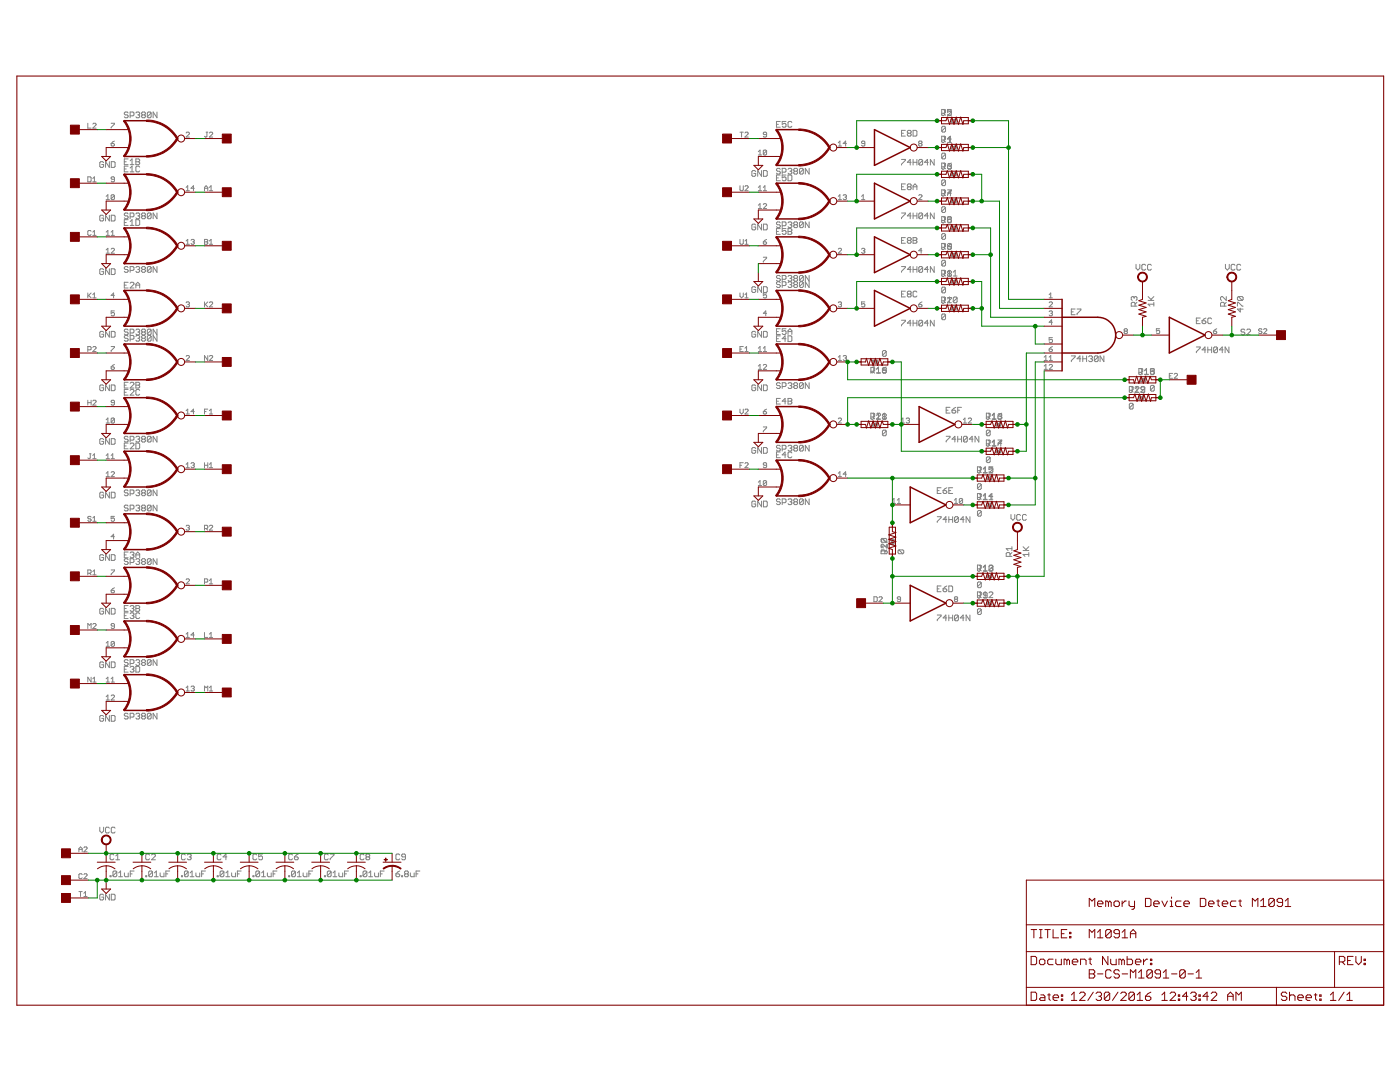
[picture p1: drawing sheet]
<svg xmlns="http://www.w3.org/2000/svg" width="279mm" height="216mm" viewBox="0 0 279 216" stroke-linecap="round" stroke-linejoin="round" font-family="sans-serif">
<g fill="none" stroke="#808080" stroke-width=".2">
<path d="M17.5 35.3h.5l.2 .2v.6l-.2 .2h-.5zM17.5 24.6v1h.7M18.5 24.8l.2-.2h.3l.2 .2-.7 .8h.7M18.5 36.3h.7M18.5 35.6l.3-.3v1M20.7 32.4l-.2-.1h-.4l-.2 .1v.8l.2 .2h.4l.2-.2v-.4h-.4M21.2 39.8h.6M21.2 39.2l.3-.3v.9M21.8 32.3v1.1l-.7-1.1v1.1M22.2 24.6h.6l-.6 1M22.2 28.6h.5l.1 .4-.1 .1h-.3l-.2-.1zM22.2 32.3h.6l.2 .1v.8l-.2 .2h-.6z"/>
<path d="M22.8 28.2l-.6 .4M22.8 35.8h-.4l-.2-.2 .2-.3h.3l.1 .2v.6l-.1 .2h-.3l-.2-.2M22.8 39l-.1-.1-.5 .1v.7M22.8 39v.7l-.1 .1h-.3l-.2-.1M22.8 39l-.6 .7M24.8 32.3h.4M24.8 33.7h.4M25.6 22.5l-.2-.1h-.4l-.2 .3 .2 .2h.4l.2 .4-.2 .2h-.4l-.2-.2M25.6 31.7h-.8v1.2h.8M25.6 33.1h-.8v1.2h.8M26 23.1h.5l.2-.2v-.4l-.2-.1h-.5v1.1M26 32.9h.7"/>
<path d="M26 32.1l.4-.4v1.2M26 33.5l.4-.4v1.2M26 34.3h.7M27.1 22.5l.2-.1h.4l.2 .1-.2 .4M27.1 31.7h.6l.2 .2-.2 .4 .2 .4-.2 .2h-.6zM27.1 32.3h.6M27.5 22.9h.2M27.7 22.9l.2 .2-.2 .4h-.4l-.2-.2M27.9 33.3l-.2-.2h-.4l-.2 .2v.8l.2 .2h.4l.2-.2M28.4 22.9l-.1-.2 .1-.3h.4l.2 .1-.2 .4M28.4 22.9h.4M28.4 22.9l-.1 .2 .1 .4h.4l.2-.2-.2-.4"/>
<path d="M30.2 22.5l-.2-.1h-.4l-.2 .1v.8M30.2 22.5v.8l-.2 .2h-.4l-.2-.2M30.2 22.5l-.8 .8M31.3 22.4v1.1l-.7-1.1v1.1M37.1 26.5l.2-.1h.3l.2 .1v.2l-.7 .6h.7M37.1 37.4l.4-.3v1M37.1 38.1h.7M38.8 37.6h-.7l.5-.5v1M40.8 37.6h.7M40.8 38.1v-.7l.3-.3 .4 .3v.7M41.1 26.4h.4M41.3 26.4v.8l-.2 .1-.3-.1"/>
<path d="M41.8 26.5l.2-.1h.3l.1 .1v.2l-.6 .6h.6M41.8 38.1h.6M41.8 37.4l.3-.3v1M147.7 37.1v.8l.1 .2h.4l.1-.2v-.8M147.7 26.4h.6M148 26.4v.9M148.7 26.5l.1-.1h.4l.1 .1v.2l-.6 .6h.6M148.7 37.2l.1-.1h.4l.1 .1v.2l-.6 .7h.6M150.8 34.2l-.2-.2h-.4l-.1 .2v.8l.1 .2h.4l.2-.2v-.4h-.4M151.3 37.4l.4-.3v1M151.3 38.1h.7M151.3 30.3l.4-.3v.9"/>
<path d="M151.3 30.9h.7M152 34v1.2l-.8-1.2v1.2M152.3 38.1h.7M152.3 37.4l.4-.3v1M152.4 34h.5l.2 .2v.8l-.2 .2h-.5zM153 26.9h-.5l-.2-.2 .2-.3h.3l.2 .1v.7l-.2 .1-.5-.1M153 30.1l-.2-.1-.5 .1v.7M153 30.1v.7l-.2 .1h-.3l-.2-.1M153 30.1l-.7 .7M155 24.8h.3M155 35.5h.3M155.7 24.2h-.7v1.2h.7"/>
<path d="M155.7 33.8l-.2-.2h-.3l-.2 .4 .2 .2h.3l.2 .3-.2 .2h-.3l-.2-.2M155.7 34.9h-.7v1.2h.7M156.1 34.4h.6l.2-.2v-.4l-.2-.2h-.6v1.1M156.9 24.2h-.8v.6l.4-.2 .4 .2v.4l-.2 .2h-.4l-.2-.2M156.9 34.9h-.8v.6l.4-.2 .4 .2v.4l-.2 .2h-.4l-.2-.2M157.3 33.8l.2-.2h.3l.2 .2-.2 .4M157.3 34.9h.5l.2 .2v.8l-.2 .2h-.5zM157.6 34.2h.2M157.8 34.2l.2 .2-.2 .3h-.3l-.2-.2M158 24.4l-.2-.2h-.3l-.2 .2v.8l.2 .2h.3l.2-.2M158.6 34.2l-.2-.2 .2-.4h.4l.2 .2-.2 .4M158.6 34.2l-.2 .2 .2 .3h.4l.2-.2-.2-.3"/>
<path d="M158.6 34.2h.4M160.3 33.8l-.2-.2h-.4l-.1 .2v.7M160.3 33.8v.7l-.2 .2h-.4l-.1-.2M160.3 33.8l-.7 .7M161.5 33.6v1.1l-.8-1.1v1.1M167.3 29.1h.6M167.3 39.8h.6M167.3 28.5l.3-.3v.9M167.3 39.2l.3-.3v.9M168.3 39l.5-.1 .1 .1-.1 .3M168.6 39.3h.2M168.8 39.3l.1 .2-.1 .3h-.4l-.1-.1"/>
<path d="M168.9 28.6h-.6l.5-.4v.9M171.9 39.8h.7M171.9 39.2l.4-.3v.9M172.6 28.6h-.5l-.2-.1 .2-.3h.3l.2 .1v.7l-.2 .1h-.3l-.2-.1M179.9 31.8h.8v.2l-.8 .8v.1M179.9 37.3h.4M179.9 26.6h.4M180.7 26h-.8v1.2h.8M180.7 36.7h-.8v1.1h.8M181.3 37.3l-.2 .2 .2 .3h.4l.1-.1-.1-.4M181.3 37.3l-.2-.2 .2-.4h.4l.1 .2-.1 .4M181.3 37.3h.4"/>
<path d="M181.3 26.6l-.2-.2 .2-.4h.4l.1 .2-.1 .4M181.3 26.6l-.2 .2 .2 .4h.4l.1-.2-.1-.4M181.3 26.6h.4M181.8 32.4h-.7l.6-.6v1.1M182.2 26h.6l.2 .2v.8l-.2 .2h-.6zM182.2 31.8v1.1M182.2 37.8v-.7l.4-.4 .4 .4v.7M182.2 32.4h.8M182.2 37.3h.8M183 31.8v1.1M183.3 39l.2-.1 .5 .1v.2l-.7 .6h.7M183.5 28.6l-.2-.1 .2-.3h.3l.2 .1-.2 .3"/>
<path d="M183.5 28.6l-.2 .2 .2 .3h.3l.2-.1-.2-.4M183.5 28.6h.3M184.1 32l-.2-.2h-.3l-.2 .2v.8M184.1 32v.8l-.2 .1h-.3l-.2-.1M184.1 32l-.7 .8M185.3 32.4h-.8l.6-.6v1.1M186.4 31.8v1.1l-.7-1.1v1.1M187.9 22.6h.6l.2-.2v-.4l-.2-.2h-.6v1.2M187.9 27.9h.6l.2-.2v-.3l-.2-.2h-.6v1.1M187.9 33.3h.6l.2-.2v-.4l-.2-.2h-.6v1.2M187.9 38.7h.6l.2-.2v-.4l-.2-.2h-.6v1.1M188.3 27.3h.4"/>
<path d="M188.3 21.9h.4M188.3 32.6h.4M188.3 38h.4M188.3 27.9l.4 .4M188.3 22.6l.4 .4M188.3 33.3l.4 .4M188.3 38.7l.4 .3M188.5 21.9v1l-.2 .2-.4-.2M188.5 27.3v.9l-.2 .2-.4-.2M188.5 32.6v1l-.2 .2-.4-.2M188.5 38v.9l-.2 .2-.4-.2M188.7 25.4l-.2-.2h-.4l-.2 .2v.8"/>
<path d="M188.7 25.4l-.8 .8M188.7 30.8l-.8 .7M188.7 30.8l-.2-.2h-.4l-.2 .2v.7M188.7 36.1l-.2-.2h-.4l-.2 .2v.8M188.7 25.4v.8l-.2 .2h-.4l-.2-.2M188.7 30.8v.7l-.2 .2h-.4l-.2-.2M188.7 36.1v.8l-.2 .1h-.4l-.2-.1M188.7 36.1l-.8 .8M189.1 33.1v.4l.2 .2h.4l.2-.2M189.1 22.1l.2-.2h.4l.2 .2v.2l-.8 .8h.8M189.1 33.1h.6l.2 .2v.3l-.2 .2h-.4l-.2-.2M189.1 37.9h.8v.2l-.8 .7v.2"/>
<path d="M189.1 28.4h.8M189.1 27.7l.4-.4v1.1M189.1 32.8l.2-.2h.4l.2 .2-.2 .4M189.5 33.2h.2M189.7 33.2l.2 .2M189.9 27.7h-.8l.6-.5v1.1M189.9 21.8h-.8v.6l.4-.2 .4 .2v.4l-.2 .2h-.4l-.2-.2M189.9 38.5h-.8l.6-.5v1.1M189.9 32.5l-.8 .6M190.2 23.9v.4l-.1 .1-.3-.1M190.2 23.9l-.4 .4M190.2 23.9h-.4v.4"/>
<path d="M190.2 29.2l-.1-.1-.3 .1v.5M190.2 34.6l-.3-.1-.1 .5M190.2 39.9h-.4v.4M190.2 29.2v.5l-.1 .1-.3-.1M190.2 34.6l-.1 .5-.3-.1M190.2 39.9v.4l-.1 .1-.3-.1M190.2 29.2l-.4 .5M190.2 34.6l-.4 .4M190.2 39.9l-.4 .4M190.4 24.4h.1l-.1-.3 .1-.3 .4 .1-.1 .3 .1 .2M190.4 29.8h.1l-.1-.4 .1-.3 .4 .1-.1 .3 .1 .3M190.4 35.1h.1l-.1-.3 .1-.3 .4 .1-.1 .3 .1 .2"/>
<path d="M17.5 58.5v.9M17.7 58.9l.5 .5M18.2 46.1l-.2-.1-.5 .1v.7l.2 .2h.3l.2-.2M18.2 58.5l-.7 .6M18.5 47h.7M18.5 59.4h.7M18.5 58.8l.3-.3v.9M18.5 46.3l.3-.3v1M20.7 43.1l-.2-.2h-.4l-.2 .2v.8l.2 .2h.4l.2-.2v-.4h-.4M20.7 53.8l-.2-.2h-.4l-.2 .2v.8l.2 .2h.4l.2-.2v-.4h-.4M21.2 50.5h.6M21.2 46.3l.3-.3v1"/>
<path d="M21.2 49.9l.3-.3v.9M21.2 47h.6M21.8 42.9v1.2l-.7-1.2v1.2M21.8 53.6v1.2l-.7-1.2v1.2M22.2 49.7l.2-.1h.3l.1 .1-.6 .8h.6M22.2 47h.6M22.2 46.3l.3-.3v1M22.2 42.9h.6l.2 .2v.8l-.2 .2h-.6zM22.2 53.6h.6l.2 .2v.8l-.2 .2h-.6zM22.8 58.9h-.6l.5-.4v.9M24.8 44.4h.4M24.8 56.9h.4"/>
<path d="M25.6 42.7l-.2-.2h-.4l-.2 .2 .2 .4h.4l.2 .2-.2 .3h-.4l-.2-.1M25.6 43.8h-.8v1.2h.8M25.6 53.4l-.2-.2h-.4l-.2 .4 .2 .2h.4l.2 .3-.2 .2h-.4l-.2-.2M25.6 56.3h-.8v1.2h.8M26 43.3h.5l.2-.2v-.4l-.2-.2h-.5v1.1M26 54h.5l.2-.2v-.4l-.2-.2h-.5v1.1M26 56.5l.2-.2h.3l.2 .2v.2l-.7 .8h.7M26 44.2l.4-.4v1.2M26 45h.7M27.1 42.7l.2-.2h.4l.2 .2-.2 .4M27.1 43.8h.6l.2 .2v.8l-.2 .2h-.6zM27.1 53.4l.2-.2h.4l.2 .2-.2 .4"/>
<path d="M27.1 57.5v-.8l.4-.4 .4 .4v.8M27.1 56.9h.8M27.5 43.1h.2M27.5 53.8h.2M27.7 43.1l.2 .2-.2 .3h-.4l-.2-.1M27.7 53.8l.2 .2-.2 .3h-.4l-.2-.2M28.4 43.1l-.1-.2 .1-.4h.4l.2 .2-.2 .4M28.4 43.1l-.1 .2 .1 .3h.4l.2-.1-.2-.4M28.4 53.8l-.1-.2 .1-.4h.4l.2 .2-.2 .4M28.4 53.8l-.1 .2 .1 .3h.4l.2-.2-.2-.3M28.4 43.1h.4M28.4 53.8h.4"/>
<path d="M30.2 42.7l-.2-.2h-.4l-.2 .2v.8M30.2 53.4l-.2-.2h-.4l-.2 .2v.7M30.2 42.7v.8l-.2 .1h-.4l-.2-.1M30.2 53.4v.7l-.2 .2h-.4l-.2-.2M30.2 42.7l-.8 .8M30.2 53.4l-.8 .7M31.3 42.5v1.1l-.7-1.1v1.1M31.3 53.2v1.1l-.7-1.1v1.1M37.1 48.1l.4-.3v.9M37.1 48.7h.7M38.1 47.9l.2-.1h.3l.2 .1-.2 .4M38.5 48.3h.1"/>
<path d="M38.6 48.3l.2 .1-.2 .3h-.3l-.2-.1M40.8 47.8h.5l.2 .1-.2 .4 .2 .3-.2 .1h-.5zM40.8 48.3h.5M41.8 48.7h.6M41.8 48.1l.3-.3v.9M147.7 47.8v.8l.1 .1h.4l.1-.1v-.8M147.7 58.5v.6l.3 .3 .3-.3v-.6M148.7 48.7h.6M148.7 59.4h.6M148.7 48.1l.3-.3v.9M148.7 58.8l.3-.3v.9M150.8 44.9l-.2-.2h-.4l-.1 .2v.8l.1 .2h.4l.2-.2v-.4h-.4"/>
<path d="M150.8 57.4l-.2-.2h-.4l-.1 .2v.8l.1 .2h.4l.2-.2v-.4h-.4M151.3 41l.4-.4v1M151.3 41.6h.7M152 44.7v1.2l-.8-1.2v1.2M152 57.2v1.2l-.8-1.2v1.2M152.3 48.3h.5l.2 .3-.2 .1h-.3zM152.3 51.3h.7l-.7 1M152.3 40.8l.2-.2h.3l.2 .2-.7 .8h.7M152.4 44.7h.5l.2 .2v.8l-.2 .2h-.5zM152.4 57.2h.5l.2 .2v.8l-.2 .2h-.5zM153 58.5h-.7v.4l.5-.1 .2 .1v.4l-.2 .1-.5-.1M153 47.8l-.7 .5"/>
<path d="M155 46.2h.3M155.7 44.5l-.2-.2h-.3l-.2 .4 .2 .2h.3l.2 .3-.2 .2h-.3l-.2-.2M155.7 45.6h-.7v1.2h.7M155.7 55.2l-.2-.2h-.3l-.2 .4 .2 .1h.3l.2 .4-.2 .2h-.3l-.2-.2M155.7 56.4l-.2-.2h-.3l-.2 .4 .2 .2h.3l.2 .4-.2 .2h-.3l-.2-.2M156.1 45h.6l.2-.1v-.4l-.2-.2h-.6v1.1M156.1 55.7h.6l.2-.2v-.3l-.2-.2h-.6v1.1M156.1 57h.6l.2-.2v-.4l-.2-.2h-.6v1.2M156.9 45.6h-.8v.6l.4-.2 .4 .2v.4l-.2 .2h-.4l-.2-.2M157.3 44.5l.2-.2h.3l.2 .2-.2 .4M157.3 45.6h.5l.2 .2-.2 .4 .2 .4-.2 .2h-.5zM157.3 55.2l.2-.2h.3l.2 .2-.2 .3"/>
<path d="M157.3 56.4l.2-.2h.3l.2 .2-.2 .4M157.3 46.2h.5M157.6 56.8h.2M157.6 55.5h.2M157.6 44.9h.2M157.8 44.9l.2 .1-.2 .4h-.3l-.2-.2M157.8 55.5l.2 .2-.2 .4h-.3l-.2-.2M157.8 56.8l.2 .2-.2 .4h-.3l-.2-.2M158.6 44.9l-.2-.2 .2-.4h.4l.2 .2-.2 .4M158.6 44.9l-.2 .1 .2 .4h.4l.2-.2-.2-.3M158.6 55.5l-.2-.1 .2-.4h.4l.2 .2-.2 .3M158.6 55.5l-.2 .2 .2 .4h.4l.2-.2-.2-.4"/>
<path d="M158.6 56.8l-.2-.2 .2-.4h.4l.2 .2-.2 .4M158.6 56.8l-.2 .2 .2 .4h.4l.2-.2-.2-.4M158.6 56.8h.4M158.6 55.5h.4M158.6 44.9h.4M160.3 44.5l-.2-.2h-.4l-.1 .2v.7M160.3 55.2l-.2-.2h-.4l-.1 .2v.7M160.3 56.4l-.2-.2h-.4l-.1 .2v.8M160.3 44.5v.7l-.2 .2h-.4l-.1-.2M160.3 55.2v.7l-.2 .2h-.4l-.1-.2M160.3 56.4v.8l-.2 .2h-.4l-.1-.2M160.3 56.4l-.7 .8"/>
<path d="M160.3 55.2l-.7 .7M160.3 44.5l-.7 .7M161.5 44.3v1.1l-.8-1.1v1.1M161.5 55v1.1l-.8-1.1v1.1M161.5 56.2v1.2l-.8-1.2v1.2M167.3 49.7l.1-.1h.4l.1 .1-.6 .8h.6M171.9 49.7l.2-.1h.3l.2 .1-.2 .3M172.3 50h.1M172.4 50l.2 .2-.2 .3-.5-.1M179.9 42.5h.8v.2l-.8 .8v.1M179.9 53.2h.8v.2l-.8 .7v.2M179.9 48h.4"/>
<path d="M179.9 58.7h.4M180.7 47.4h-.8v1.1h.8M180.7 58.1h-.8v1.1h.8M181.3 58.7l-.2 .2 .2 .3h.4l.1-.1-.1-.4M181.3 48l-.2 .2 .2 .3h.4l.1-.2-.1-.3M181.3 48l-.2-.2 .2-.4h.4l.1 .2-.1 .4M181.3 58.7l-.2-.2 .2-.4h.4l.1 .2-.1 .4M181.3 48h.4M181.3 58.7h.4M181.8 43.1h-.7l.6-.6v1.1M181.8 53.8h-.7l.6-.6v1.1M182.2 43.1h.8"/>
<path d="M182.2 53.8h.8M182.2 42.5v1.1M182.2 47.4h.6l.2 .2-.2 .4 .2 .3-.2 .2h-.6zM182.2 53.2v1.1M182.2 48h.6M183 58.3l-.2-.2h-.4l-.2 .2v.8l.2 .1h.4l.2-.1M183 42.5v1.1M183 53.2v1.1M184 50h-.7l.5-.4v.9M184.1 42.7l-.2-.2h-.3l-.2 .2v.8M184.1 42.7v.8l-.2 .1h-.3l-.2-.1M184.1 53.4l-.2-.2h-.3l-.2 .2v.7"/>
<path d="M184.1 53.4v.7l-.2 .2h-.3l-.2-.2M184.1 42.7l-.7 .8M184.1 53.4l-.7 .7M185.3 43.1h-.8l.6-.6v1.1M185.3 53.8h-.8l.6-.6v1.1M186.4 42.5v1.1l-.7-1.1v1.1M186.4 53.2v1.1l-.7-1.1v1.1M187.9 54.7h.6l.2-.2v-.4l-.2-.2h-.6v1.2M187.9 49.3h.6l.2-.2v-.3l-.2-.2h-.6v1.1M187.9 44h.6l.2-.2v-.4l-.2-.2h-.6v1.2M188.3 44l.4 .4M188.3 43.3h.4"/>
<path d="M188.3 48.7h.4M188.3 59.4h.4M188.3 54h.4M188.3 49.3l.4 .4M188.3 54.7l.4 .4M188.5 43.3v1l-.2 .2-.4-.2M188.5 48.7v.9l-.2 .2-.4-.2M188.5 54v1l-.2 .2-.4-.2M188.5 59.4v.9l-.2 .2-.4-.2M188.7 46.8l-.8 .8M188.7 41.4l-.8 .8M188.7 57.5l-.8 .8"/>
<path d="M188.7 57.5v.8l-.2 .1h-.4l-.2-.1M188.7 41.4l-.2-.1h-.4l-.2 .1v.8M188.7 46.8l-.2-.2h-.4l-.2 .2v.8M188.7 52.1l-.2-.2h-.4l-.2 .2v.8M188.7 57.5l-.2-.2h-.4l-.2 .2v.8M188.7 41.4v.8l-.2 .2h-.4l-.2-.2M188.7 46.8v.8l-.2 .2h-.4l-.2-.2M188.7 52.1v.8l-.2 .2h-.4l-.2-.2M188.7 52.1l-.8 .8M189.1 43.4l.2-.2h.4l.2 .2-.2 .4M189.1 49.5l.2 .2h.4l.2-.2M189.1 54.3l.4-.4v1.2"/>
<path d="M189.1 59.6l.4-.3v1.1M189.1 59.4h.8v.2l-.8 .7v.2M189.1 49.2h.6l.2 .2M189.1 43.6l.2 .2M189.1 55.1h.8M189.3 54.6l-.2-.2 .2-.4h.4l.2 .2-.2 .4M189.3 54.6l-.2 .2 .2 .4h.4l.2-.2-.2-.4M189.3 43.8l-.2 .2 .2 .4h.4l.2-.2M189.3 54.6h.4M189.3 43.8h.4M189.7 43.8l.2 .2M189.9 48.7l-.8 .5"/>
<path d="M189.9 49.1h-.6l-.2-.3 .2-.2h.4l.2 .2v.8l-.2 .2h-.4l-.2-.2v-.4M189.9 43.3h-.8v.6l.4-.2 .4 .2v.4l-.2 .2h-.4l-.2-.2M190.2 45.3v.4l-.1 .1-.3-.1M190.2 45.3l-.4 .4M190.2 45.3l-.1-.1-.3 .1v.4M190.2 50.6l-.3-.1-.1 .5M190.2 56h-.4v.4M190.2 50.6l-.1 .5-.3-.1M190.2 56v.4l-.1 .1-.3-.1M190.2 50.6l-.4 .4M190.2 56l-.4 .4M190.2 54.3l.4-.4v1.2"/>
<path d="M190.2 55.1h.8M190.4 40.4h.1l-.1-.3 .1-.3 .4 .1-.1 .3 .1 .2M190.4 45.8h.1l-.1-.3 .1-.3 .4 .1-.1 .3 .1 .2M190.4 51.1h.1l-.1-.3 .1-.3 .4 .1-.1 .3 .1 .2M190.4 56.5h.1l-.1-.3 .1-.3 .4 .1-.1 .3 .1 .2M191 59.5l-.2-.2h-.4l-.2 .2v.7M191 59.5v.7l-.2 .2h-.4l-.2-.2M191 59.5l-.8 .7M209.4 59.4h.6M209.4 58.8l.3-.3v.9M226.3 59.4l-.2-.2-.3 .2v.4l.2 .1M226.3 59.4l.2-.2 .4 .2v.4l-.2 .1"/>
<path d="M226.3 59.4v.2M226.7 52.7v.8l.4 .4 .4-.4v-.8M228.6 52.9l-.1-.2h-.4l-.2 .2v.8l.2 .2h.4l.1-.2M229.1 59.9h1.2M229.1 59.2l.8 .7M229.8 52.9l-.2-.2h-.4l-.2 .2v.8l.2 .2h.4l.2-.2M230.3 59.2l-.6 .6M244.6 52.7v.8l.3 .4 .4-.4v-.8M244.7 59.2v.7l-.7-.7-.4 .2v.4l.2 .1M246.5 52.9l-.2-.2h-.4l-.2 .2v.8l.2 .2h.4l.2-.2M247.1 59.2l-.1 .2v.4l.1 .1h.8M247.1 59.2h.8l.2 .2v.4l-.2 .1"/>
<path d="M247.1 59.2l.8 .7M247.6 52.9l-.2-.2h-.4l-.2 .2v.8l.2 .2h.4l.2-.2M17.5 69.8h.5l.2-.1v-.4l-.2-.1h-.5v.9M17.5 79.9v.9M18.2 79.9v.9M18.5 69.3l.2-.1h.3l.2 .1v.2l-.7 .6h.7M20.7 77l-.2-.2h-.4l-.2 .2v.8l.2 .2h.4l.2-.2v-.4h-.4M20.7 66.3l-.2-.2h-.4l-.2 .2v.8l.2 .2h.4l.2-.2v-.4h-.4M21.8 66.1v1.2l-.7-1.2v1.2M21.8 76.8v1.2l-.7-1.2v1.2M22.2 69.2h.6l-.6 .9M22.2 73.2h.5l.1 .4-.4 .1-.2-.1z"/>
<path d="M22.2 66.1h.6l.2 .2v.8l-.2 .2h-.6zM22.2 76.8h.6l.2 .2v.8l-.2 .2h-.6zM22.8 72.7l-.6 .5M22.8 62h-.6v.5l.3-.1 .3 .1v.3l-.1 .2h-.3l-.2-.2M24.8 76.9h.4M24.8 78.3h.4M25.6 65.9l-.2-.2h-.4l-.2 .4 .2 .2h.4l.2 .3-.2 .2h-.4l-.2-.2M25.6 67.1l-.2-.2h-.4l-.2 .2 .2 .4h.4l.2 .2-.2 .4h-.4l-.2-.2M25.6 76.3h-.8v1.1h.8M25.6 77.7h-.8v1.1h.8M26 66.4h.5l.2-.1v-.4l-.2-.2h-.5v1.1M26 67.7h.5l.2-.2v-.4l-.2-.2h-.5v1.2"/>
<path d="M26 76.5l.2-.2h.3l.2 .2v.2l-.7 .7h.7M26 77.9l.2-.2h.3l.2 .2v.2l-.7 .7h.7M27.1 65.9l.2-.2h.4l.2 .2-.2 .4M27.1 67.1l.2-.2h.4l.2 .2-.2 .4M27.1 76.3h.6l.2 .2-.2 .4 .2 .3-.2 .2h-.6zM27.1 76.9h.6M27.5 66.3h.2M27.5 67.5h.2M27.7 66.3l.2 .1-.2 .4h-.4l-.2-.2M27.7 67.5l.2 .2-.2 .4h-.4l-.2-.2M27.9 77.9l-.2-.2h-.4l-.2 .2v.8l.2 .1h.4l.2-.1M28.4 66.3l-.1-.2 .1-.4h.4l.2 .2-.2 .4"/>
<path d="M28.4 66.3l-.1 .1 .1 .4h.4l.2-.2-.2-.3M28.4 67.5l-.1-.2 .1-.4h.4l.2 .2-.2 .4M28.4 67.5l-.1 .2 .1 .4h.4l.2-.2-.2-.4M28.4 66.3h.4M28.4 67.5h.4M30.2 65.9l-.2-.2h-.4l-.2 .2v.7M30.2 67.1l-.2-.2h-.4l-.2 .2v.8M30.2 65.9v.7l-.2 .2h-.4l-.2-.2M30.2 67.1v.8l-.2 .2h-.4l-.2-.2M30.2 65.9l-.8 .7M30.2 67.1l-.8 .8M31.3 65.7v1.1l-.7-1.1v1.1"/>
<path d="M31.3 66.9v1.2l-.7-1.2v1.2M37.1 60.4l.2-.2h.3l.2 .2-.2 .3M37.1 71.1l.2-.1 .5 .1v.2l-.7 .6h.7M37.5 60.7h.1M37.6 60.7l.2 .2-.2 .3h-.3l-.2-.1M40.8 60.2v1M41 60.7l.5 .5M41.5 71v.9l-.7-.9v.9M41.5 60.2l-.7 .7M41.8 60.4l.2-.2h.3l.1 .2v.2l-.6 .6h.6M41.8 71.1l.2-.1 .4 .1v.2l-.6 .6h.6M147.7 69.7h.3"/>
<path d="M148.3 69.2h-.6v.9h.6M148.7 70.1h.6M148.7 69.5l.3-.3v.9M150.8 66.3l-.2-.2h-.4l-.1 .2v.8l.1 .2h.4l.2-.2v-.4h-.4M150.8 77l-.2-.2h-.4l-.1 .2v.8l.1 .2h.4l.2-.2v-.4h-.4M151.3 73.7h.7M151.3 69.5l.4-.3v.9M151.3 73l.4-.3v1M151.3 70.1h.7M152 66.1v1.2l-.8-1.2v1.2M152 76.8v1.2l-.8-1.2v1.2M152.3 72.9l.2-.2h.3l.2 .2-.7 .8h.7"/>
<path d="M152.3 70.1h.7M152.3 69.5l.4-.3v.9M152.4 66.1h.5l.2 .2v.8l-.2 .2h-.5zM152.4 76.8h.5l.2 .2v.8l-.2 .2h-.5zM153 62.5h-.7l.5-.5v1M155 67.6h.3M155 66.2h.3M155.7 65.6h-.7v1.1h.7M155.7 67h-.7v1.2h.7M155.7 76.6l-.2-.2h-.3l-.2 .4 .2 .1h.3l.2 .4-.2 .2h-.3l-.2-.2M155.7 79.5h-.7v1.1h.7M156.1 77.1h.6l.2-.2v-.3l-.2-.2h-.6v1.1"/>
<path d="M156.9 65.6h-.8v.6l.4-.2 .4 .2v.3l-.2 .2h-.4l-.2-.2M156.9 67.6h-.8l.6-.6v1.2M157.3 66.7v-.7l.3-.4 .4 .4v.7M157.3 67h.5l.2 .2v.8l-.2 .2h-.5zM157.3 76.6l.2-.2h.3l.2 .2-.2 .3M157.3 79.5h.5l.2 .2-.2 .4 .2 .3-.2 .2h-.5zM157.3 66.2h.7M157.6 76.9h.2M157.8 76.9l.2 .2-.2 .4h-.3l-.2-.2M158.6 76.9l-.2-.1 .2-.4h.4l.2 .2-.2 .3M158.6 76.9l-.2 .2 .2 .4h.4l.2-.2-.2-.4M158.6 76.9h.4"/>
<path d="M160.3 76.6l-.2-.2h-.4l-.1 .2v.7M160.3 76.6v.7l-.2 .2h-.4l-.1-.2M160.3 76.6l-.7 .7M161.5 76.4v1.1l-.8-1.1v1.1M167.3 60.4l.1-.2h.4l.1 .2-.1 .3M167.3 71.9h.6M167.3 71.3l.3-.3v.9M167.6 60.7h.2M167.8 60.7l.1 .2-.1 .3h-.4l-.1-.1M168.3 71.1l.5-.1 .1 .1-.1 .3M168.6 71.4h.2M168.8 71.4l.1 .2-.1 .3h-.4l-.1-.1"/>
<path d="M172.6 60.2h-.7v.5l.5-.1 .2 .1v.4l-.2 .1h-.3l-.2-.1M173.8 74.1h.6l.2-.2v-.4l-.2-.2h-.6v1.2M174.2 74.1l.4 .4M174.2 73.2h.4M174.4 73.2v1l-.2 .2-.4-.2M174.5 72l-.1 .5-.3-.1M174.5 72l-.3-.1-.1 .5M174.5 72l-.4 .4M174.7 72.5h.1l-.1-.3 .1-.3 .3 .1-.1 .3 .1 .2M174.9 74.4h.8M174.9 73.6l.4-.4v1.3M174.9 74.5h.8"/>
<path d="M175.3 73.3l-.4 .4M176.1 73.8v.4l.2 .2h.4l.2-.2M176.1 73.8h.6l.2 .2M176.9 73.9h-.6l-.2-.2 .2-.4h.4l.2 .2v.8l-.2 .2h-.4l-.2-.2M176.9 70.1v.8l-.2 .2h-.4l-.2-.2M176.9 70.1l-.8 .8M176.9 70.1l-.2-.1h-.4l-.2 .1v.8M176.9 73.2l-.8 .6M179.9 63.9h.8v.2l-.8 .8v.1M181.8 64.5h-.7l.6-.6v1.1M182.2 63.9v1.1M182.2 64.5h.8"/>
<path d="M183 63.9v1.1M183.3 60.7h.5l.2 .4-.2 .1h-.3zM184 60.2l-.7 .5M184.1 64.1l-.2-.2h-.3l-.2 .2v.8M184.1 64.1v.8l-.2 .1h-.3l-.2-.1M184.1 64.1l-.7 .8M185.3 64.5h-.8l.6-.6v1.1M186.4 63.9v1.1l-.7-1.1v1.1M187.9 60h.6l.2-.2v-.3l-.2-.2h-.6v1.1M188.3 60l.4 .4M188.7 62.8v.8l-.2 .2h-.4l-.2-.2M188.7 62.8l-.8 .8"/>
<path d="M188.7 62.8l-.2-.1h-.4l-.2 .1v.8M189.1 60.4h.8M190.2 61.3l-.1-.1-.3 .1v.4M190.2 61.3v.4l-.1 .1-.3-.1M190.2 61.3l-.4 .4M190.4 61.8h.1l-.1-.3 .1-.3 .4 .1-.1 .3 .1 .2M208.4 73.7h.6M208.4 71.9h.6M208.4 71.3l.3-.3v.9M208.4 73l.3-.3v1M209.4 60.4l.1-.2h.4l.1 .2v.2l-.6 .6h.6M209.4 62.2l.5-.2 .1 .2-.1 .3"/>
<path d="M209.4 72.9l.1-.2h.4l.1 .2-.6 .8h.6M209.4 71.9h.6M209.4 69.7h.5l.1 .3-.1 .1h-.4l-.1-.1zM209.4 71.3l.3-.3v.9M209.7 62.5h.2M209.9 62.5l.1 .2-.1 .3h-.4l-.1-.2M210 67.4h-.6v.5l.5-.2 .1 .2v.3l-.1 .2h-.4l-.1-.2M210 64.3h-.6l.5-.5v1M210 69.2l-.6 .5M213.8 71h.8v.2l-.8 .8v.2M213.8 62.2h.4M214.6 61.7h-.8v1.1h.8"/>
<path d="M214.9 61.7h.8v.1l-.8 .8v.2M215.7 71.6h-.8l.6-.6v1.2M216.1 71.6h.8M216.1 71v1.2M216.9 71v1.2M217.3 71.2l.1-.2h.4l.2 .2-.2 .4M217.6 71.6h.2M217.8 71.6l.2 .2-.2 .4h-.4l-.1-.2M219.2 71.2v.8l-.2 .2h-.4l-.2-.2M219.2 71.2l-.2-.2h-.4l-.2 .2v.8M219.2 71.2l-.8 .8M220.3 71v1.2l-.8-1.2v1.2"/>
<path d="M224.5 66.1l-.2-.2 .2-.3h.3l.2 .2-.2 .3M224.5 66.1l-.2 .2 .2 .3 .5-.2-.2-.3M224.5 66.1h.3M225.4 77.9h.6l.1-.2v-.4l-.1-.2h-.6v1.2M225.8 77.2h.3M225.8 77.9l.3 .4M226 77.2v.9l-.2 .2-.4-.2M226.5 61.1v-.6l-.2-.2h-.3l-.2 .2v.6h1.1M226.5 77.3l.2-.2h.4l.2 .2v.2l-.8 .8h.8M226.5 77.6l.4-.4v1.1M226.5 78.3h.8M226.9 60.3l-.4 .4"/>
<path d="M227.3 74.3h.6l.1-.2v-.4l-.1-.2h-.6v1.2M227.6 79.1v-.1l-.4 .1v.5M227.6 79.1v.6l-.4-.1M227.6 79.1l-.4 .5M227.7 73.6h.3M227.7 74.3l.3 .4M227.7 77.3l.2-.2h.4l.2 .2v.8l-.2 .2h-.4l-.2-.2M227.9 73.6v1l-.2 .2-.4-.2M227.9 79.7h.1l-.1-.3 .1-.4 .3 .1-.1 .4 .1 .2M228 75.6l-.1-.1-.3 .1v.4M228 75.6l-.1 .5-.3-.1M228 75.6l-.4 .4"/>
<path d="M228.2 76.1h.1l-.1-.3 .1-.3 .3 .1-.1 .3 .1 .2M228.4 74.8h.8M228.4 73.9l.4-.4v1.3M228.4 74.7h.8M228.5 77.5l-.8 .8h.8M228.5 77.4l-.2-.2h-.4l-.2 .2 .2 .4h.6M228.8 73.6l-.4 .4M229.6 73.7l.2-.2h.4l.2 .2-.2 .4M229.6 73.9l.2 .2M229.8 74.1l-.2 .2 .2 .4h.4l.2-.2M229.8 74.1h.4M230.2 74.1l.2 .2"/>
<path d="M230.3 60.7h-1.2l.4 .4M230.3 60.3v.8M230.4 73.6h-.8v.6l.4-.2 .4 .2v.4l-.2 .2h-.4l-.2-.2M230.4 77.1l-.2-.2h-.4l-.2 .2v.8M230.4 77.1v.8l-.2 .1h-.4l-.2-.1M230.4 77.1l-.8 .8M231.4 65.6h-.6v.5l.3-.2 .3 .2v.3l-.1 .2-.5-.2M233.4 75h.3M234 74.5h-.6v1h.6M234.3 74.7l.2-.2h.3l.2 .2v.1l-.7 .7h.7M238.8 69.2h.7v.2l-.7 .8v.2M238.8 64h.3"/>
<path d="M239.5 63.5h-.7v1.1h.7M239.9 64h.6l.2 .4-.2 .2h-.4l-.2-.2zM240.7 69.8h-.8l.6-.6v1.2M240.7 63.5l-.8 .5M241 69.8h.8M241 69.2v1.2M241.8 63.6l-.2-.1h-.4l-.2 .1v.8l.2 .2h.4l.2-.2M241.8 69.2v1.2M242.2 66.1h.5l.1 .3-.5 .2-.1-.2zM242.8 65.6l-.6 .5M243 69.4l-.2-.2h-.4l-.2 .2v.8M243 69.4v.8l-.2 .2h-.4l-.2-.2"/>
<path d="M243 69.4l-.8 .8M244.1 69.8h-.7l.5-.6v1.2M244.3 61.1v-.6l-.1-.2h-.4l-.2 .2v.6h1.1M244.7 60.3l-.4 .4M245.3 69.2v1.2l-.8-1.2v1.2M247 61.1v-.8h.1l.8 .8h.2M247.5 61.5v.8l-.5-.6h1.1M248.4 65.9l-.2-.2h-.3l-.2 .4 .2 .2h.3l.2 .3-.2 .2h-.3l-.2-.2M248.8 65.9l.2-.2h.4l.2 .2v.2l-.8 .7h.8M251.8 65.8l-.1-.2h-.3l-.2 .2 .2 .3h.3l.1 .2-.1 .3-.5-.2M252.2 65.8l.1-.2h.4l.1 .2-.6 .8h.6M17.5 80.3h.7"/>
<path d="M17.9 90.6h.3M18 90.6v.8l-.1 .1-.4-.1M18.5 80l.2-.1h.3l.2 .1-.7 .8h.7M18.5 91.5h.7M18.5 90.9l.3-.3v.9M20.7 87.7l-.2-.2h-.4l-.2 .2v.8l.2 .1h.4l.2-.1v-.4h-.4M20.7 98.4l-.2-.2h-.4l-.2 .2v.8l.2 .2h.4l.2-.2v-.4h-.4M21.2 90.9l.3-.3v.9M21.2 95.1h.6M21.2 83.8l.3-.4v1M21.2 94.4l.3-.3v1M21.2 84.4h.6"/>
<path d="M21.2 91.5h.6M21.8 87.5v1.1l-.7-1.1v1.1M21.8 98.2v1.2l-.7-1.2v1.2M22.2 94.3l.2-.2 .4 .2v.1l-.6 .7h.6M22.2 90.9l.3-.3v.9M22.2 91.5h.6M22.2 87.5h.6l.2 .2v.8l-.2 .1h-.6zM22.2 98.2h.6l.2 .2v.8l-.2 .2h-.6zM22.8 80.3h-.4l-.2-.1 .2-.3h.3l.1 .1v.7l-.1 .1h-.3l-.2-.1M22.8 83.6l-.1-.2h-.3l-.2 .2v.6M22.8 83.6v.6l-.1 .2h-.3l-.2-.2M22.8 83.6l-.6 .6"/>
<path d="M24.8 89h.4M25.6 87.2l-.2-.1h-.4l-.2 .1 .2 .4h.4l.2 .2-.2 .4h-.4l-.2-.2M25.6 88.4h-.8v1.2h.8M25.6 98l-.2-.2h-.4l-.2 .3 .2 .2h.4l.2 .4-.2 .2h-.4l-.2-.2M26 87.8h.5l.2-.2v-.4l-.2-.1h-.5v1.1M26 98.5h.5l.2-.2v-.3l-.2-.2h-.5v1.1M26 88.6l.2-.2h.3l.2 .2v.2l-.7 .8h.7M27.1 87.2l.2-.1h.4l.2 .1-.2 .4M27.1 88.4h.6l.2 .2v.8l-.2 .2h-.6zM27.1 98l.2-.2h.4l.2 .2-.2 .3M27.5 87.6h.2M27.5 98.3h.2"/>
<path d="M27.7 87.6l.2 .2-.2 .4h-.4l-.2-.2M27.7 98.3l.2 .2-.2 .4h-.4l-.2-.2M28.4 87.6l-.1-.2 .1-.3h.4l.2 .1-.2 .4M28.4 87.6l-.1 .2 .1 .4h.4l.2-.2-.2-.4M28.4 98.3l-.1-.2 .1-.3h.4l.2 .2-.2 .3M28.4 98.3l-.1 .2 .1 .4h.4l.2-.2-.2-.4M28.4 87.6h.4M28.4 98.3h.4M30.2 87.2l-.2-.1h-.4l-.2 .1v.8M30.2 98l-.2-.2h-.4l-.2 .2v.7M30.2 87.2v.8l-.2 .2h-.4l-.2-.2M30.2 98v.7l-.2 .2h-.4l-.2-.2"/>
<path d="M30.2 87.2l-.8 .8M30.2 98l-.8 .7M31.3 87.1v1.1l-.7-1.1v1.1M31.3 97.8v1.1l-.7-1.1v1.1M37.1 82l.4-.4v1M37.1 92.7l.4-.4v1M37.1 82.6h.7M37.1 93.3h.7M38.1 92.5l.2-.2h.3l.2 .2-.2 .3M38.5 92.8h.1M38.6 92.8l.2 .2-.2 .3h-.3l-.2-.1M38.8 82.1h-.7l.5-.5v1"/>
<path d="M40.8 82.1h.3M40.8 92.8h.7M40.8 92.3v1M41.5 81.6h-.7v1M41.5 92.3v1M41.8 82.6h.6M41.8 93.3h.6M41.8 82l.3-.4v1M41.8 92.7l.3-.4v1M147.7 92.8h.3M147.7 81.6v.7l.3 .3 .3-.3v-.7M148.3 92.3h-.6v1"/>
<path d="M148.7 81.8l.1-.2h.4l.1 .2-.6 .8h.6M148.7 92.5l.1-.2h.4l.1 .2v.2l-.6 .6h.6M150.8 89.5l-.2-.2h-.4l-.1 .2v.8l.1 .1h.4l.2-.1v-.4h-.4M151.3 96.2l.4-.3v1M151.3 96.9h.7M152 89.3v1.1l-.8-1.1v1.1M152 100v1.1l-.8-1.1v1.1M152.3 82.1h.5l.2 .4-.5 .1zM152.3 85.2h.7l-.7 1M152.4 89.3h.5l.2 .2v.8l-.2 .1h-.5zM152.4 100h.5l.2 .2v.7l-.2 .2h-.5zM153 92.8h-.5l-.2-.1 .2-.4h.3l.2 .2v.7l-.2 .1h-.3l-.2-.1"/>
<path d="M153 81.6l-.7 .5M153 96.1l-.2-.2h-.3l-.2 .2v.6M153 96.1v.6l-.2 .2h-.3l-.2-.2M153 96.1l-.7 .6M155 80.1h.3M155 90.8h.3M155.7 89l-.2-.1h-.3l-.2 .3 .2 .2h.3l.2 .4-.2 .2h-.3l-.2-.2M155.7 90.2h-.7v1.1h.7M155.7 99.7l-.2-.2h-.3l-.2 .4 .2 .2h.3l.2 .4-.2 .2h-.3l-.2-.2M156.1 89.6h.6l.2-.2v-.4l-.2-.1h-.6v1.1M156.9 80.1h-.8l.6-.6v1.1M156.9 90.8h-.8l.6-.6v1.1"/>
<path d="M157.3 89l.2-.1h.3l.2 .1-.2 .4M157.3 99.7l.2-.2h.3l.2 .2-.2 .4M157.3 80.1h.5M157.6 89.4h.2M157.8 89.4l.2 .2-.2 .4h-.3l-.2-.2M158 90.4l-.2-.2h-.3l-.2 .2v.7l.2 .2h.3l.2-.2M158.6 89.4l-.2-.2 .2-.3h.4l.2 .1-.2 .4M158.6 89.4h.4M158.6 89.4l-.2 .2 .2 .4h.4l.2-.2-.2-.4M160.3 89l-.2-.1h-.4l-.1 .1v.8M160.3 89v.8l-.2 .2h-.4l-.1-.2M160.3 99.7l-.2-.2h-.4l-.1 .2v.8"/>
<path d="M160.3 99.7v.8l-.2 .2h-.4l-.1-.2M160.3 89l-.7 .8M160.3 99.7l-.7 .8M161.5 88.9v1.1l-.8-1.1v1.1M161.5 99.5v1.2l-.8-1.2v1.2M167.3 95.1h.6M167.3 83.6l.1-.2h.4l.1 .2v.2l-.6 .6h.6M167.3 94.4l.3-.3v1M168.9 94.6h-.6l.5-.5v1M173.8 83.2h.6l.2-.2v-.4l-.2-.2h-.6v1.2M174.2 82.5h.4M174.2 83.2l.4 .4"/>
<path d="M174.4 82.5v1l-.2 .2-.4-.2M174.5 84.5l-.1-.1-.3 .1v.4M174.5 84.5v.4l-.1 .1-.3-.1M174.5 84.5l-.4 .4M174.7 85h.1l-.1-.3 .1-.3 .3 .1-.1 .3 .1 .2M174.9 82.6l.2-.2h.4l.2 .2v.2l-.8 .8h.8M174.9 83.7h.8M174.9 82.9l.4-.4v1.2M176.1 83.6h.8M176.1 82.8l.4-.4v1.2M176.3 83.1l-.2 .2 .2 .4h.4l.2-.2-.2-.4M176.3 83.1l-.2-.2 .2-.4h.4l.2 .2-.2 .4"/>
<path d="M176.3 83.1h.4M176.9 86l-.2-.2h-.4l-.2 .2v.8M176.9 86v.8l-.2 .2h-.4l-.2-.2M176.9 86l-.8 .8M178.1 99.8l.3-.3v1M179.1 99.8l.3-.3v1M179.9 84.4h.6M179.9 83.8l.3-.4v1M180.8 83.6l.2-.2h.4l.1 .2-.1 .3M181.2 83.9h.2M181.4 83.9l.1 .2-.1 .3h-.4l-.2-.2M187 97.9h.4"/>
<path d="M187.8 97.3h-.8v1.2h.8M188.2 97.9h.6l.2 .4-.2 .2h-.4l-.2-.2zM188.8 87.1h.8v.1l-.8 .8v.2M188.8 81.9h.4M189 97.3l-.8 .6M189.4 97.9h.3M189.6 81.3h-.8v1.1h.8M190 81.9h.6l.2 .3-.2 .2h-.4l-.2-.2zM190.1 97.3h-.7v1.2h.7M190.5 99.8l.3-.3v1M190.8 87.6h-.8l.6-.5v1.1M190.8 81.3l-.8 .6"/>
<path d="M191.1 87.6h.8M191.1 87.1v1.1M191.1 81.9h.4M191.9 81.3h-.8v1.1M191.9 87.1v1.1M192.1 99.6l-.2-.1h-.3l-.1 .1v.7M192.1 99.6v.7l-.2 .2h-.3l-.1-.2M192.1 99.6l-.6 .7M192.3 84.4h.6M192.3 83.8l.3-.4v1M193 87.2l-.2-.1h-.3l-.2 .1v.8M193 87.2v.8l-.2 .2h-.3l-.2-.2"/>
<path d="M193 87.2l-.7 .8M193.2 83.6l.2-.2h.3l.2 .2v.2l-.7 .6h.7M194.2 87.6h-.8l.6-.5v1.1M195.1 93.9h.5l.2-.2v-.4l-.2-.1h-.5v1.1M195.1 99.3h.5l.2-.2v-.4l-.2-.2h-.5v1.1M195.3 87.1v1.1l-.7-1.1v1.1M195.5 98.6h.3M195.5 93.2h.3M195.5 99.3l.3 .3M195.5 93.9l.3 .4M195.6 93.2v1l-.1 .2-.4-.2M195.6 98.6v.9l-.1 .2-.4-.2"/>
<path d="M195.8 96.7l-.2-.2h-.3l-.2 .2v.8M195.8 96.7l-.7 .8M195.8 96.7v.8l-.2 .2h-.3l-.2-.2M196.2 93.5l.4-.3v1.2M196.2 98.9l.4-.4v1.2M196.2 99.7h.8M196.2 94.4h.8M196.2 99.6h.8M196.2 94.3h.8M196.6 98.6l-.4 .4M196.6 93.2l-.4 .4M196.8 88.6h.6l.2-.2v-.4l-.2-.2h-.6v1.1"/>
<path d="M196.8 83.2h.6l.2-.2v-.4l-.2-.2h-.6v1.2M197.2 82.5h.4M197.2 87.9h.4M197.2 83.2l.4 .4M197.2 88.6l.4 .3M197.4 95.2l-.1-.1-.4 .1v.4M197.4 95.2l-.1 .5-.4-.1M197.4 95.2l-.5 .4M197.4 93.4l.2-.2h.4l.1 .2v.2l-.7 .8h.7M197.4 99.7h.7M197.4 99l.4-.4v1.1M197.4 87.9v.9l-.2 .2-.4-.2"/>
<path d="M197.4 82.5v1l-.2 .2-.4-.2M197.6 95.7h.1l-.1-.3 .1-.3 .3 .1-.1 .3 .1 .2M197.6 86l-.2-.2h-.4l-.2 .2v.8M197.6 91.4l-.2-.2h-.4l-.2 .2v.7M197.6 86v.8l-.2 .2h-.4l-.2-.2M197.6 91.4v.7l-.2 .2h-.4l-.2-.2M197.6 86l-.8 .8M197.6 91.4l-.8 .7M198 89h.8M198 83.7h.8M198 82.8l.4-.4v1.3M198 88.2l.4-.4v1.2"/>
<path d="M198 83.6h.8M198 88.9h.8M198.1 93.2h-.7v.5l.4-.2 .3 .2v.4l-.1 .2h-.4l-.2-.2M198.1 99.1h-.7l.6-.6v1.1M198.4 87.9l-.4 .4M198.4 82.5l-.4 .4M199.1 89.9l-.1 .5-.3-.1M199.1 84.5l-.1-.1-.3 .1v.4M199.1 89.9l-.3-.2-.1 .6M199.1 84.5v.4l-.1 .1-.3-.1M199.1 84.5l-.4 .4M199.1 89.9l-.4 .4"/>
<path d="M199.2 87.8h.7v.2l-.7 .8v.1M199.2 82.7l.1-.2h.4l.2 .2-.2 .4M199.2 83h.5l.2 .2v.3l-.2 .2h-.4l-.1-.2M199.2 83v.4l.1 .2h.4l.2-.2M199.3 85h.2l-.2-.3 .2-.3 .3 .1-.1 .3 .1 .2M199.3 90.4h.2l-.2-.3 .2-.4 .3 .2-.1 .2 .1 .3M199.5 83.1h.2M199.7 83.1l.2 .2M199.9 88.5h-.7l.5-.6v1.1M199.9 82.4l-.7 .6M226.1 80.7l-.1-.2h-.4l-.2 .2v.7M226.1 80.7v.7l-.1 .2h-.4l-.2-.2"/>
<path d="M226.1 80.7l-.7 .7M17.5 114.4h.5l.2-.2v-.3l-.2-.2h-.5v1M17.9 114.4l.3 .3M18.2 103.2l-.2-.2-.5 .2 .2 .3h.3l.2 .2-.2 .3h-.3l-.2-.2M18.5 114.7h.7M18.5 104h.7M18.5 103.4l.3-.4v1M18.5 114l.3-.3v1M20.7 110.9l-.2-.2h-.4l-.2 .2v.7l.2 .2h.4l.2-.2v-.3h-.4M21.8 110.7v1.1l-.7-1.1v1.1M22.2 113.7h.6l-.6 1M22.2 117.8h.5l.1 .3-.1 .2h-.3l-.2-.2z"/>
<path d="M22.2 110.7h.6l.2 .2v.7l-.2 .2h-.6zM22.8 107.1h-.6l.5-.5v1M22.8 103h-.6v.5l.3-.1 .3 .1v.3l-.1 .2h-.3l-.2-.2M22.8 117.3l-.6 .5M24.8 110.7h.4M25.6 101l-.2-.2h-.4l-.2 .2 .2 .4h.4l.2 .2-.2 .3h-.4l-.2-.2M25.6 110.2h-.8v1.1h.8M25.6 111.7l-.2-.2h-.4l-.2 .4 .2 .2h.4l.2 .3-.2 .2h-.4l-.2-.2M26 101.6h.5l.2-.2v-.4l-.2-.2h-.5v1.1M26 112.2h.5l.2-.1v-.4l-.2-.2h-.5v1.1M26 110.3l.2-.1h.3l.2 .1-.2 .4M26.4 110.7h.1"/>
<path d="M26.5 110.7l.2 .2-.2 .4h-.3l-.2-.2M27.1 101l.2-.2h.4l.2 .2-.2 .4M27.1 111.3v-.8l.4-.3 .4 .3v.8M27.1 111.7l.2-.2h.4l.2 .2-.2 .4M27.1 110.7h.8M27.5 101.4h.2M27.5 112.1h.2M27.7 101.4l.2 .2-.2 .3h-.4l-.2-.2M27.7 112.1l.2 .1-.2 .4h-.4l-.2-.2M28.4 101.4l-.1-.2 .1-.4h.4l.2 .2-.2 .4M28.4 101.4l-.1 .2 .1 .3h.4l.2-.2-.2-.3M28.4 112.1l-.1-.2 .1-.4h.4l.2 .2-.2 .4"/>
<path d="M28.4 112.1l-.1 .1 .1 .4h.4l.2-.2-.2-.3M28.4 101.4h.4M28.4 112.1h.4M30.2 101l-.2-.2h-.4l-.2 .2v.7M30.2 111.7l-.2-.2h-.4l-.2 .2v.7M30.2 101v.7l-.2 .2h-.4l-.2-.2M30.2 111.7v.7l-.2 .2h-.4l-.2-.2M30.2 101l-.8 .7M30.2 111.7l-.8 .7M31.3 100.8v1.1l-.7-1.1v1.1M31.3 111.5v1.1l-.7-1.1v1.1M37.1 105l.2-.2h.3l.2 .2-.2 .3"/>
<path d="M37.1 115.7l.2-.2h.3l.2 .2v.1l-.7 .7h.7M37.5 105.3h.1M37.6 105.3l.2 .2-.2 .3-.5-.2M40.8 116.2h.5l.2-.2v-.3l-.2-.2h-.5v1M40.8 105.5h.5l.2-.2v-.3l-.2-.2h-.5v1M41.1 105.5l.4 .3M41.8 105l.2-.2h.3l.1 .2-.6 .8h.6M41.8 116.5h.6M41.8 115.8l.3-.3v1M150.8 100.2l-.2-.2h-.4l-.1 .2v.7l.1 .2h.4l.2-.2v-.3h-.4M156.1 100.3h.6l.2-.2v-.4l-.2-.2h-.6v1.2M157.6 100.1h.2"/>
<path d="M157.8 100.1l.2 .2-.2 .4h-.3l-.2-.2M158.6 100.1l-.2-.2 .2-.4h.4l.2 .2-.2 .4M158.6 100.1l-.2 .2 .2 .4h.4l.2-.2-.2-.4M158.6 100.1h.4M174.4 119.1h.5l.2 .1v.7l-.2 .2h-.5zM175.4 119.2l.2-.1 .5 .1v.2l-.7 .7h.7M175.8 107.6l.2-.2 .8 .8h-.8l-.2-.2zM175.9 109.9h1l.2 .2-.2 .4M175.9 108.2v-.8h.9l.2 .2v.4l-.2 .2M175.9 109.7v.4M176.1 107.4l.8 .8h.2M176.6 110.5v-.6l-.2-.2h-.4l-.2 .2v.6h1.2"/>
<path d="M177 109.7l-.4 .4M177 108.6v.7l-.8-.7h-.2l-.2 .2v.4l.2 .1M177.1 108.6v.7M177.1 109h-1.2l.4 .3M177.9 108.2l-.1 .1 .1 .3h.4M177.9 108.2l.5 .1-.1 .3M177.9 108.2l.4 .4M178.1 100.5h.6M178.4 107.6v.1l-.3-.1-.3 .1 .1 .3 .3-.1 .2 .1M179.1 100.5h.6M179.4 109.7l.8 .8M179.4 109.7l-.2 .2v.4l.2 .2h.8"/>
<path d="M179.4 109.7h.8l.2 .2v.4l-.2 .2M179.7 119.6h-.5l-.1-.2 .1-.3 .5 .1v.7l-.1 .2h-.4l-.1-.2M187 103.1h.8v.2l-.8 .8v.1M187 117.5h.4M187.8 116.9h-.8v1.2h.8M188.2 117.5h.6l.2 .4-.2 .2h-.4l-.2-.2zM189 103.7h-.8l.6-.6v1.1M189 116.9l-.8 .6M189.4 103.1v1.1M189.4 116.9h.5l.2 .2v.8l-.2 .2h-.5zM189.4 103.7h.7M190.1 103.1v1.1"/>
<path d="M190.5 100.5h.6M190.6 119.6l-.1-.2 .1-.3 .5 .1-.1 .4M190.6 119.6l-.1 .1 .1 .4h.4l.1-.2-.1-.3M190.6 119.6h.4M191.3 103.3l-.2-.2h-.4l-.2 .2v.8M191.3 103.3v.8l-.2 .1h-.4l-.2-.1M191.3 103.3l-.8 .8M192.4 103.7h-.8l.6-.6v1.1M193.6 103.1v1.1l-.8-1.1v1.1M195.1 113.5h.5l.2-.2v-.4l-.2-.1h-.5v1.1M195.1 118.9h.5l.2-.2v-.4l-.2-.2h-.5v1.2M195.5 118.2h.3"/>
<path d="M195.5 112.8h.3M195.5 118.9l.3 .4M195.5 113.5l.3 .4M195.6 118.2v.9l-.1 .2-.4-.2M195.6 112.8v1l-.1 .2-.4-.2M195.8 116.3l-.7 .8M195.8 102.1l-.2-.2h-.3l-.2 .2v.7M195.8 116.3l-.2-.2h-.3l-.2 .2v.8M195.8 102.1v.7l-.2 .2h-.3l-.2-.2M195.8 116.3v.8l-.2 .2h-.3l-.2-.2M195.8 102.1l-.7 .7M196.2 114h.8"/>
<path d="M196.2 113.1l.4-.3v1.2M196.2 118.5l.4-.4v1.2M196.2 119.3h.8M196.2 113.9h.8M196.6 112.8l-.4 .4M197 118.8h-.6l-.2-.2 .2-.4h.4l.2 .2v.7l-.2 .2h-.4l-.2-.2M197.4 100.5l-.1-.1-.4 .1v.5M197.4 114.8l-.1-.1-.4 .1v.4M197.4 100.5v.5l-.1 .1-.4-.1M197.4 114.8v.4h-.5M197.4 114.8l-.5 .4M197.4 100.5l-.5 .5"/>
<path d="M197.4 113l.2-.2h.4l.1 .2-.7 .8zM197.4 112.9l.2-.1h.4l.1 .1v.9l-.1 .2h-.4l-.2-.2M197.4 118.3l.2-.2h.4l.1 .2v.2l-.7 .8h.7M197.4 113.7l.2 .2h.4l.1-.2M197.6 101.1h.1l-.1-.3 .1-.4 .3 .1-.1 .4 .1 .2M197.6 115.3h.1l-.1-.3 .1-.3 .3 .1-.1 .3 .1 .2M197.8 113.3h.2M198 113.3l.1 .2M198.1 113.1l-.1 .2M201.6 111v-.6l-.2-.1h-.4l-.2 .1v.6h1.2M201.8 102.7v.7l.3 .4 .4-.4v-.7M202 110.3l-.4 .3"/>
<path d="M202 109.5h-1.2l.4 .4M202 109.1v.8M203.7 102.8l-.2-.1h-.4l-.2 .1v.8l.2 .2h.4l.2-.2M204.2 109.9h1.1M204.2 109.1l.7 .8M204.8 102.8l-.2-.1h-.3l-.2 .1v.8l.2 .2h.3l.2-.2M205.3 110.6h-1.1l.4 .4M205.3 110.3v.7M205.3 109.1l-.6 .6M17.5 125.4v-1l.4 .4 .3-.4v1M18.2 135.1v1l-.7-1v1M18.5 124.6l.2-.2h.3l.2 .2v.2l-.7 .6h.7"/>
<path d="M18.5 136.1h.7M18.5 135.4l.3-.3v1M20.7 121.6l-.2-.2h-.4l-.2 .2v.7l.2 .2h.4l.2-.2v-.3h-.4M20.7 132.3l-.2-.2h-.4l-.2 .2v.7l.2 .2h.4l.2-.2v-.3h-.4M21.2 128.3l.3-.3v1M21.2 135.4l.3-.3v1M21.2 139l.3-.3v1M21.2 129h.6M21.2 136.1h.6M21.2 139.7h.6M21.8 121.4v1.1l-.7-1.1v1.1M21.8 132.1v1.1l-.7-1.1v1.1"/>
<path d="M22.2 138.9l.2-.2h.3l.1 .2v.1l-.6 .7h.6M22.2 135.4l.3-.3v1M22.2 136.1h.6M22.2 121.4h.6l.2 .2v.7l-.2 .2h-.6zM22.2 132.1h.6l.2 .2v.7l-.2 .2h-.6zM22.8 124.9h-.4l-.2-.1 .2-.4h.3l.1 .2v.6l-.1 .2h-.3l-.2-.2M22.8 128.2l-.1-.2h-.3l-.2 .2v.6M22.8 128.2v.6l-.1 .2h-.3l-.2-.2M22.8 128.2l-.6 .6M24.8 121.4h.4M24.8 122.9h.4M24.8 133.5h.4"/>
<path d="M25.6 120.8h-.8v1.2h.8M25.6 122.3h-.8v1.1h.8M25.6 131.8l-.2-.2h-.4l-.2 .2 .2 .4h.4l.2 .2-.2 .4h-.4l-.2-.2M25.6 133h-.8v1.1h.8M26 132.4h.5l.2-.2v-.4l-.2-.2h-.5v1.2M26 121l.2-.2h.3l.2 .2-.2 .4M26 122.5l.2-.2h.3l.2 .2-.2 .4M26 133.2l.2-.2h.3l.2 .2-.2 .3M26.4 121.4h.1M26.4 122.9h.1M26.4 133.5h.1M26.5 121.4l.2 .2-.2 .4h-.3l-.2-.2"/>
<path d="M26.5 122.9l.2 .1-.2 .4h-.3l-.2-.2M26.5 133.5l.2 .2-.2 .4h-.3l-.2-.2M27.1 120.8h.6l.2 .2-.2 .4 .2 .4-.2 .2h-.6zM27.1 131.8l.2-.2h.4l.2 .2-.2 .4M27.1 133h.6l.2 .2v.7l-.2 .2h-.6zM27.1 121.4h.6M27.5 132.2h.2M27.7 132.2l.2 .2-.2 .4h-.4l-.2-.2M27.9 122.5l-.2-.2h-.4l-.2 .2v.7l.2 .2h.4l.2-.2M28.4 132.2l-.1-.2 .1-.4h.4l.2 .2-.2 .4M28.4 132.2l-.1 .2 .1 .4h.4l.2-.2-.2-.4M28.4 132.2h.4"/>
<path d="M30.2 131.8l-.2-.2h-.4l-.2 .2v.8M30.2 131.8v.8l-.2 .2h-.4l-.2-.2M30.2 131.8l-.8 .8M31.3 131.6v1.2l-.7-1.2v1.2M37.1 126.5l.4-.3v1M37.1 137.2l.4-.3v1M37.1 127.2h.7M37.1 137.9h.7M38.1 137.1l.2-.2h.3l.2 .2-.2 .3M38.5 137.4h.1M38.6 137.4l.2 .2-.2 .3-.5-.2M38.8 126.7h-.7l.5-.5v1"/>
<path d="M40.8 137.9v-1l.3 .3 .4-.3v1M40.8 126.2v1h.7M41.8 127.2h.6M41.8 137.9h.6M41.8 126.5l.3-.3v1M41.8 137.2l.3-.3v1M187 122.7h.8v.2l-.8 .8v.2M189 123.3h-.8l.6-.6v1.2M189.4 123.3h.7M189.4 122.7v1.2M190.1 122.7v1.2M191.3 122.9l-.2-.2h-.4l-.2 .2v.8"/>
<path d="M191.3 122.9v.8l-.2 .2h-.4l-.2-.2M191.3 122.9l-.8 .8M192.4 123.3h-.8l.6-.6v1.2M193.6 122.7v1.2l-.8-1.2v1.2M195.8 121.7l-.2-.2h-.3l-.2 .2v.7M195.8 121.7v.7l-.2 .2h-.3l-.2-.2M195.8 121.7l-.7 .7M197.4 120.2l-.4-.1-.1 .5M197.4 120.2l-.1 .5-.4-.1M197.4 120.2l-.5 .4M197.6 120.7h.1l-.1-.3 .1-.3 .3 .1-.1 .3 .1 .2M20.7 143l-.2-.2h-.4l-.2 .2v.7l.2 .2h.4l.2-.2v-.4h-.4"/>
<path d="M21.8 142.8v1.1l-.7-1.1v1.1M22.2 142.8h.6l.2 .2v.7l-.2 .2h-.6zM25.6 142.5l-.2-.2h-.4l-.2 .4 .2 .2h.4l.2 .4-.2 .2h-.4l-.2-.2M26 143.1h.5l.2-.2v-.4l-.2-.2h-.5v1.2M27.1 142.5l.2-.2h.4l.2 .2-.2 .4M27.5 142.9h.2M27.7 142.9l.2 .2-.2 .4h-.4l-.2-.2M28.4 142.9l-.1-.2 .1-.4h.4l.2 .2-.2 .4M28.4 142.9l-.1 .2 .1 .4h.4l.2-.2-.2-.4M28.4 142.9h.4M30.2 142.5l-.2-.2h-.4l-.2 .2v.8M30.2 142.5v.8l-.2 .2h-.4l-.2-.2"/>
<path d="M30.2 142.5l-.8 .8M31.3 142.3v1.2l-.7-1.2v1.2M15.7 170v-.7l.4-.3 .3 .3v.7M15.7 169.5h.7M15.7 177.9h.7M16.1 177.9v1M16.4 174.5l-.2-.2-.5 .2v.7l.2 .1h.3l.2-.1M16.7 174.5l.2-.2 .5 .2v.2l-.7 .6h.7M16.7 169.2l.2-.2h.3l.2 .2-.7 .8h.7M16.7 178.2l.4-.3v1M16.7 178.9h.7M19.9 165.1v.7l.4 .4 .4-.4v-.7"/>
<path d="M20.7 178.6l-.2-.2h-.4l-.2 .2v.8l.2 .2h.4l.2-.2v-.4h-.4M21.8 165.2l-.2-.1h-.3l-.2 .1v.8l.2 .2h.3l.2-.2M21.8 178.4v1.2l-.7-1.2v1.2M22 174.8h.2v.1h-.2zM22.2 178.4h.6l.2 .2v.8l-.2 .2h-.6zM22.7 170.6l-.2-.2h-.3l-.2 .2v.8l.2 .2h.3l.2-.2M23 165.2l-.2-.1h-.4l-.2 .1v.8l.2 .2h.4l.2-.2M23.1 170.8l.4-.4v1.2M23.1 171.6h.8M23.3 174v.8l-.2 .1h-.4l-.2-.1M23.3 174l-.2-.2h-.4l-.2 .2v.8M23.3 174l-.8 .8"/>
<path d="M23.7 174.9h.7M23.7 174.2l.4-.4v1.1M24.8 174.2v.6l.2 .1h.6v-.7M26 174.4h.4M26.8 173.8h-.8v1.1M29.1 174.8h.2v.1h-.2zM29.8 170.6l-.1-.2h-.4l-.2 .2v.8l.2 .2h.4l.1-.2M30.2 170.6l.2-.2h.4l.2 .2v.2l-.8 .8h.8M30.4 174l-.7 .8M30.4 174v.8l-.2 .1h-.3l-.2-.1M30.4 174l-.2-.2h-.3l-.2 .2v.8M30.8 174.9h.8"/>
<path d="M30.8 174.2l.4-.4v1.1M32 174.2v.6l.2 .1h.5v-.7M33.1 174.4h.4M33.9 173.8h-.8v1.1M36.2 174.8h.2v.1h-.2zM37 170.6l-.2-.2h-.4l-.2 .2v.8l.2 .2h.4l.2-.2M37.4 170.6l.2-.2h.4l.1 .2-.1 .4M37.5 174v.8l-.1 .1h-.4l-.2-.1M37.5 174l-.1-.2h-.4l-.2 .2v.8M37.5 174l-.7 .8M37.8 171h.2M38 174.9h.7"/>
<path d="M38 174.2l.3-.4v1.1M38 171l.1 .2-.1 .4h-.4l-.2-.2M39.1 174.2v.6l.2 .1h.6v-.7M40.2 174.4h.4M41 173.8h-.8v1.1M43.3 174.8h.2v.1h-.2zM44.1 170.6l-.2-.2h-.4l-.2 .2v.8l.2 .2h.4l.2-.2M44.7 174v.8l-.2 .1h-.4l-.2-.1M44.7 174l-.2-.2h-.4l-.2 .2v.8M44.7 174l-.8 .8M45.1 174.9h.7M45.1 174.2l.4-.4v1.1"/>
<path d="M45.3 171h-.8l.6-.6v1.2M46.2 174.2v.6l.2 .1h.6v-.7M47.4 174.4h.4M48.1 173.8h-.7v1.1M50.5 174.8h.2v.1h-.2zM51.2 170.6l-.1-.2h-.4l-.2 .2v.8l.2 .2h.4l.1-.2M51.8 174v.8l-.2 .1h-.4l-.1-.1M51.8 174l-.2-.2h-.4l-.1 .2v.8M51.8 174l-.7 .8M52.2 174.9h.8M52.2 174.2l.4-.4v1.1M52.4 170.4h-.8v.6l.4-.2 .4 .2v.4l-.2 .2h-.4l-.2-.2"/>
<path d="M53.4 174.2v.6l.2 .1h.5v-.7M54.5 174.4h.4M55.3 173.8h-.8v1.1M57.6 174.8h.2v.1h-.2zM58.4 170.6l-.2-.2h-.4l-.2 .2v.8l.2 .2h.4l.2-.2M58.8 171h.5l.2 .4-.2 .2h-.4l-.1-.2zM58.9 174v.8l-.1 .1h-.4l-.2-.1M58.9 174l-.1-.2h-.4l-.2 .2v.8M58.9 174l-.7 .8M59.4 174.9h.7M59.4 174.2l.3-.4v1.1M59.5 170.4l-.7 .6"/>
<path d="M60.5 174.2v.6l.2 .1h.6v-.7M61.6 174.4h.4M62.4 173.8h-.8v1.1M64.7 174.8h.2v.1h-.2zM65.5 170.6l-.2-.2h-.4l-.2 .2v.8l.2 .2h.4l.2-.2M65.9 170.4h.8v.2l-.8 .8v.2M66.1 174v.8l-.2 .1h-.4l-.2-.1M66.1 174l-.2-.2h-.4l-.2 .2v.8M66.1 174l-.8 .8M66.5 174.9h.7M66.5 174.2l.3-.4v1.1M67.6 174.2v.6l.2 .1h.6v-.7"/>
<path d="M68.8 174.4h.4M69.5 173.8h-.7v1.1M71.9 174.8h.2v.1h-.2zM72.6 170.6l-.1-.2h-.4l-.2 .2v.8l.2 .2h.4l.1-.2M73.2 174v.8l-.2 .1h-.4l-.1-.1M73.2 174l-.2-.2h-.4l-.1 .2v.8M73.2 174l-.7 .8M73.2 171l-.2 .2 .2 .4h.4l.2-.2-.2-.4M73.2 171l-.2-.2 .2-.4h.4l.2 .2-.2 .4M73.2 171h.4M73.6 174.9h.8M73.6 174.2l.4-.4v1.1"/>
<path d="M74.8 174.2v.6l.2 .1h.5v-.7M75.9 174.4h.4M76.7 173.8h-.8v1.1M79 174.4h.6l.2 .4-.2 .1h-.4l-.2-.1zM79.8 173.8l-.8 .6M79.8 170.6l-.2-.2h-.4l-.2 .2v.8l.2 .2h.4l.2-.2M80.2 174.8h.1v.1h-.1zM80.9 174.4l-.2-.2 .2-.4h.4l.2 .2-.2 .4M80.9 174.4l-.2 .2 .2 .3h.4l.2-.1-.2-.4M80.9 174.4h.4M80.9 171h-.6l-.1-.2 .1-.4h.4l.2 .2v.8l-.2 .2h-.4l-.1-.2M81.9 174.2v.6l.2 .1h.6v-.7"/>
<path d="M83 174.4h.4M83.8 173.8h-.8v1.1"/>
</g>
<g fill="none" stroke="#800000" stroke-width=".2">
<path d="M15.9 25.9h3.5M15.9 36.6h3.5M20.3 31.2h1.8l-.9 .9zM21.2 25.9h4.5M21.2 36.6h4.5M25.7 29.4h-4.5v1.8M36.9 27.6h2.1M36.9 38.4h2.1M40.8 27.6h3.6M40.8 38.4h3.6M146 27.6h3.6M146 38.4h3.6"/>
<path d="M150.5 33h1.7l-.9 .9zM151.3 27.6h4.5M151.3 38.4h4.5M155.8 31.2h-4.5v1.8M167 29.4h2.2M171 29.4h3.5M183 29.4h2.2M187 29.4h1.8l.3-.7 .4 1.4 .4-1.4 .5 1.4 .4-1.4 .5 1.4 .4-1.4 .5 1.4 .1-.7h1.8M187 24.1h1.8l.3-.7 .4 1.4 .4-1.4 .5 1.4 .4-1.4 .5 1.4 .4-1.4 .5 1.4 .1-.7h1.8M187 34.8h1.8l.3-.7 .4 1.4 .4-1.4 .5 1.4 .4-1.4 .5 1.4 .4-1.4 .5 1.4 .1-.7h1.8M187.9 28.8h5.4v1.3h-5.4zM187.9 23.5h5.4v1.2h-5.4z"/>
<path d="M187.9 34.2h5.4v1.2h-5.4zM187.9 39.5h5.4v1.2h-5.4zM15.9 47.3h3.5M15.9 59.7h3.5M20.3 52.6h1.8l-.9 .9zM20.3 41.9h1.8l-.9 .9zM21.2 47.3h4.5M21.2 59.7h4.5M25.7 40.1h-4.5v1.8M25.7 50.8h-4.5v1.8M36.9 49h2.1M40.8 49h3.6"/>
<path d="M146 49h3.6M146 59.7h3.6M150.5 56.2h1.7l-.9 .9zM150.5 43.7h1.7l-.9 .9zM151.3 49h4.5M151.3 59.7h4.5M151.3 52.6h4.5M151.3 54.4v1.8M155.8 41.9h-4.5v1.8M167 40.1h2.2M167 50.8h2.2M171 40.1h3.5"/>
<path d="M171 50.8h3.5M183 40.1h2.2M183 50.8h2.2M187 40.1h1.8l.3-.7 .4 1.5 .4-1.5 .5 1.5 .4-1.5 .5 1.5 .4-1.5 .5 1.5 .1-.8h1.8M187 50.8h1.8l.3-.7 .4 1.4 .4-1.4 .5 1.4 .4-1.4 .5 1.4 .4-1.4 .5 1.4 .1-.7h1.8M187 45.5h1.8l.3-.7 .4 1.4 .4-1.4 .5 1.4 .4-1.4 .5 1.4 .4-1.4 .5 1.4 .1-.7h1.8M187 56.2h1.8l.3-.7 .4 1.4 .4-1.4 .5 1.4 .4-1.4 .5 1.4 .4-1.4 .5 1.4 .1-.7h1.8M187.9 44.9h5.4v1.2h-5.4zM187.9 50.2h5.4v1.3h-5.4zM187.9 55.5h5.4v1.3h-5.4zM208.4 59.7h3.6M228 56.2v3.5l-.7 .3 1.4 .5-1.4 .4 1.4 .4-1.4 .5 1.4 .4-1.4 .5 1.4 .4-.7 .2v1.8"/>
<path d="M245.8 56.2v3.5l-.7 .3 1.4 .5-1.4 .4 1.4 .4-1.4 .5 1.4 .4-1.4 .5 1.4 .4-.7 .2v1.8M15.9 70.4h3.5M20.3 65.1h1.8l-.9 .9zM20.3 75.8h1.8l-.9 .9zM21.2 70.4h4.5M25.7 63.3h-4.5v1.8M25.7 74h-4.5v1.8M36.9 61.5h2.1M36.9 72.2h2.1M40.8 61.5h3.6M40.8 72.2h3.6M146 70.4h3.6"/>
<path d="M150.5 65.1h1.7l-.9 .9zM150.5 75.8h1.7l-.9 .9zM151.3 70.4h4.5M155.8 63.3h-4.5v1.8M155.8 74h-4.5v1.8M167 61.5h2.2M167 72.2h2.2M171 61.5h3.5M171 72.2h1.7l.2-.7 .5 1.4 .4-1.4 .4 1.4 .5-1.4 .5 1.4 .4-1.4 .4 1.4 .3-.7h1.8M171.9 71.6h5.3v1.2h-5.3zM183 61.5h2.2M187 61.5h1.8l.3-.7 .4 1.4 .4-1.4 .5 1.4 .4-1.4 .5 1.4 .4-1.4 .5 1.4 .1-.7h1.8"/>
<path d="M187.9 60.9h5.4v1.2h-5.4zM208.4 63.3h3.6M208.4 61.5h3.6M208.4 74h3.6M208.4 70.4h3.6M208.4 72.2h3.6M208.4 65.1h3.6M208.4 68.6h3.6M224 66.9h2.2M224.5 75.8h1.7l.2 .7 .4-1.4 .5 1.4 .4-1.4 .5 1.4 .4-1.4 .5 1.4 .4-1.4 .3 .7h1.8M224.5 79.4h1.7l.3-.8 .4 1.5 .5-1.5 .4 1.5 .5-1.5 .4 1.5 .5-1.5 .4 1.5 .2-.7h1.8M225.3 75.2h5.4v1.2h-5.4z"/>
<path d="M225.3 78.7h5.4v1.3h-5.4zM229.8 66.9h3.6M233.4 75.8h3.5M241.9 66.9h2.2M251.2 66.9h3.5M15.9 81.1h3.5M15.9 91.8h3.5M20.3 86.5h1.8l-.9 .9zM20.3 97.2h1.8l-.9 .9zM21.2 81.1h4.5M21.2 91.8h4.5M25.7 84.7h-4.5v1.8"/>
<path d="M25.7 95.4h-4.5v1.8M36.9 82.9h2.1M36.9 93.6h2.1M40.8 82.9h3.6M40.8 93.6h3.6M146 82.9h3.6M146 93.6h3.6M150.5 88.3h1.7l-.9 .9zM150.5 99h1.7l-.9 .8zM151.3 82.9h4.5M151.3 93.6h4.5M155.8 86.5h-4.5v1.8"/>
<path d="M155.8 97.2h-4.5v1.8M167 84.7h2.2M167 95.4h2.2M171 84.7h1.7l.2 .7 .5-1.4 .4 1.4 .4-1.4 .5 1.4 .5-1.4 .4 1.4 .4-1.4 .3 .7h1.8M171.9 84.1h5.3v1.2h-5.3zM179.9 84.7h3.5M192 84.7h2.1M194.1 95.4h1.8l.3-.7 .4 1.4 .5-1.4 .4 1.4 .5-1.4 .4 1.4 .5-1.4 .4 1.4 .2-.7h1.8M195 94.8h5.4v1.2h-5.4zM195.9 84.7h1.8l.3-.7 .4 1.4 .5-1.4 .4 1.4 .4-1.4 .5 1.4 .4-1.4 .5 1.4 .2-.7h1.8M195.9 90h1.8l.3-.7 .4 1.5 .5-1.5 .4 1.5 .4-1.5 .5 1.5 .4-1.5 .5 1.5 .2-.8h1.8M196.8 84.1h5.4v1.2h-5.4z"/>
<path d="M196.8 89.4h5.4v1.3h-5.4zM15.9 104.3h3.5M15.9 115h3.5M20.3 109.7h1.8l-.9 .9zM21.2 104.3h4.5M21.2 115h4.5M25.7 107.9h-4.5v1.8M25.7 118.6h-4.5v1.8M36.9 106.1h2.1M36.9 116.8h2.1M40.8 106.1h3.6M40.8 116.8h3.6"/>
<path d="M177.5 105.2h1.2v5.4h-1.2zM178.1 100.8h3.6M178.1 104.3v1.8l.7 .2-1.4 .4 1.4 .5-1.4 .4 1.4 .5-1.4 .4 1.4 .4-1.4 .5 .7 .3v1.7M190.2 100.8h2.1M194.1 115h1.8l.3-.7 .4 1.4 .5-1.4 .4 1.4 .5-1.4 .4 1.4 .5-1.4 .4 1.4 .2-.7h1.8M194.1 100.8h1.8l.3-.8 .4 1.5 .5-1.5 .4 1.5 .5-1.5 .4 1.5 .5-1.5 .4 1.5 .2-.7h1.8M195 119.7h5.4v1.3h-5.4zM195 100.1h5.4v1.3h-5.4zM195 114.4h5.4v1.2h-5.4zM203.1 106.1v3.6l-.8 .2 1.5 .5-1.5 .4 1.5 .5-1.5 .4 1.5 .5-1.5 .4 1.5 .5-.7 .1v1.8M15.9 125.7h3.5M15.9 136.4h3.5"/>
<path d="M20.3 120.4h1.8l-.9 .8zM20.3 131h1.8l-.9 .9zM21.2 125.7h4.5M21.2 136.4h4.5M25.7 129.3h-4.5v1.7M25.7 140h-4.5v1.8M36.9 127.5h2.1M36.9 138.2h2.1M40.8 127.5h3.6M40.8 138.2h3.6M172.7 120.4h3.6M178.1 120.4h3.6"/>
<path d="M190.2 120.4h2.1M194.1 120.4h1.8l.3-.8 .4 1.5 .5-1.5 .4 1.5 .5-1.5 .4 1.5 .5-1.5 .4 1.5 .2-.7h1.8M20.3 141.8h1.8l-.9 .8zM14.1 175.6h3.5M14.1 170.3h3.5M14.1 179.2h3.5M19.4 172h3.6M20.3 177.4h1.8l-.9 .9zM21.2 172.8a2.81 2.81 0 0 1 1.7 .6M21.2 172.8a2.81 2.81 0 0 0-1.7 .6M21.2 168.5v3.5M21.2 172.8v4.6"/>
<path d="M26.5 172h3.6M28.3 172.8a2.81 2.81 0 0 1 1.8 .6M28.3 172.8a2.81 2.81 0 0 0-1.7 .6M28.3 170.3v1.7M28.3 172.8v2.8M33.7 172h3.5M35.5 172.8a2.81 2.81 0 0 1 1.7 .6M35.5 172.8a2.81 2.81 0 0 0-1.8 .6M35.5 170.3v1.7M35.5 172.8v2.8M40.8 172h3.6M42.6 172.8a2.81 2.81 0 0 1 1.7 .6"/>
<path d="M42.6 172.8a2.81 2.81 0 0 0-1.7 .6M42.6 170.3v1.7M42.6 172.8v2.8M47.9 172h3.6M49.7 172.8a2.81 2.81 0 0 1 1.8 .6M49.7 172.8a2.81 2.81 0 0 0-1.7 .6M49.7 170.3v1.7M49.7 172.8v2.8M55.1 172h3.5M56.9 172.8a2.7 2.7 0 0 1 1.7 .6M56.9 172.8a2.81 2.81 0 0 0-1.8 .6M56.9 170.3v1.7"/>
<path d="M56.9 172.8v2.8M62.2 172h3.6M64 172.8a2.81 2.81 0 0 1 1.7 .6M64 172.8a2.81 2.81 0 0 0-1.7 .6M64 170.3v1.7M64 172.8v2.8M69.3 172h3.6M71.1 172.8a2.81 2.81 0 0 1 1.8 .6M71.1 172.8a2.81 2.81 0 0 0-1.7 .6M71.1 170.3v1.7M71.1 172.8v2.8M76.5 172h3.5"/>
<path d="M78.3 170.3v1.7M78.3 172.8v2.8M204.8 175.6h71.3v25h-71.3zM223.9 179.8v1.1M224.8 179.8h-.3l-.6 .5M225.3 179.8v.8l.3 .3h.8M226.4 179.8v1.4l-.3 .2h-.2M228.6 179.3h.8l.3 .2v1.1l-.3 .3h-.8zM231.9 179.8l.5 1.1 .6-1.1M233.5 179.8h.3v1.1M233.8 179v.3M235.7 179.8h-.8l-.3 .3v.5l.3 .3h.8"/>
<path d="M239.5 179.3h.9l.2 .2v1.1l-.2 .3h-.9zM242.8 179.8h.6M243.1 179.5v1.1l.3 .3M246.7 179.8h-.9l-.2 .3v.5l.2 .3h.9M247.2 179.8h.6M247.5 179.5v1.1l.3 .3M251.6 179.8l.5-.5v1.6M254.3 179.5v1.1l-.3 .3h-.5l-.3-.3M254.3 179.5l-.3-.2h-.5l-.3 .2v1.1M254.3 179.5l-1.1 1.1M256.5 179.8l.5-.5v1.6M204.8 189.9h71.3"/>
<path d="M204.8 197h71.3M204.8 184.5h71.3M205.8 190.8h.8l.3 .3v1.1l-.3 .3h-.8zM205.8 198h.8l.3 .2v1.1l-.3 .3h-.8zM205.8 185.5h1.1M206.3 185.5v1.6M207.4 191.7l.3-.3h.6l.2 .3v.5l-.2 .3h-.6l-.3-.3zM207.4 185.5h.6M207.4 187.1h.6M207.7 198.5h.6l.2 .3v.8h-.8l-.3-.3 .3-.2h.8M207.7 185.5v1.6M208.5 185.5h1.1"/>
<path d="M209.1 198.5h.5M209.1 185.5v1.6M209.4 198.2v1.1l.2 .3M210.2 199.1h1.1v-.3l-.3-.3h-.6l-.2 .3v.5l.2 .3h.6M210.2 185.5v1.6h1.1M210.2 191.4h-.8l-.3 .3v.5l.3 .3h.8M210.7 191.4v.8l.3 .3h.8v-1.1M211.8 199.3h.3v.3h-.3zM211.8 198.5h.3v.3h-.3zM211.8 186.3h.6M212.9 185.5h-1.1v1.6h1.1M212.9 191.7l-.3-.3h-.2v1.1"/>
<path d="M212.9 191.7l.3-.3 .2 .3v.8M212.9 191.7v.8M213.4 186.9h.3v.2h-.3zM213.4 186h.3v.3h-.3zM213.8 199.6h1.1M213.8 198.5l.6-.5v1.6M214 191.9h1.1v-.2l-.3-.3h-.5l-.3 .3v.5l.3 .3h.5M215.5 198.2l.2-.2h.6l.3 .2v.3l-1.1 1.1h1.1M215.6 192.5v-1.1h.9l.2 .3v.8M217.3 191.4h.5M217.4 180.9v-1.6l.5 .5 .6-.5v1.6M217.4 187.1v-1.6l.5 .5 .6-.5v1.6"/>
<path d="M217.4 193.5h.8l.3 .3v.3l-.3 .2 .3 .3v.3l-.3 .3h-.8zM217.4 194.3h.8M217.6 191.1v1.1l.2 .3M218.2 198l-1.1 1.6M218.7 198.2l.3-.2h.6l.2 .2v.3l-.2 .3M219 180.3h1.1v-.2l-.3-.3h-.5l-.3 .3v.5l.3 .3h.5M219 194.3h1.1M219 187.1h1.1M219 186l.6-.5v1.6M219.3 198.8h.3M219.6 198.8l.2 .3v.2l-.2 .3h-.6l-.3-.3M221.1 190.8v1.7l-1.1-1.7v1.7"/>
<path d="M221.2 180.1l-.3-.3h-.2v1.1M221.2 180.1v.8M221.2 180.1l.3-.3 .3 .3v.8M221.5 198.2v1.1l-.3 .3h-.5l-.3-.3M221.5 198.2l-.3-.2h-.5l-.3 .2v1.1M221.5 198.2l-1.1 1.1M221.7 191.4v.8l.2 .3h.9v-1.1M221.8 185.8l-.3-.3h-.6l-.2 .3v1.1M221.8 193.8l-.3-.3h-.6l-.2 .3v1.1l.2 .3h.6l.3-.3M221.8 185.8v1.1l-.3 .2h-.6l-.2-.2M221.8 185.8l-1.1 1.1M222.3 180.1l.3-.3h.5l.3 .3v.5l-.3 .3h-.5l-.3-.3z"/>
<path d="M223.1 198l-1.1 1.6M223.4 186.3h-.8l-.3-.3v-.2l.3-.3h.5l.3 .3v1.1l-.3 .2h-.5l-.3-.2M223.4 193.8l-.3-.3h-.5l-.3 .3v.3l.3 .2h.5l.3 .3v.3l-.3 .3h-.5l-.3-.3M223.7 198.2l.2-.2h.6l.3 .2v.3l-1.1 1.1h1.1M223.9 191.7l-.3-.3h-.3v1.1M223.9 191.7v.8M223.9 191.7l.2-.3 .3 .3v.8M223.9 194.3h1.1M223.9 187.1h1.1M223.9 186l.6-.5v1.6M224.9 190.8v1.7h.9l.2-.3v-.5l-.2-.3h-.9M225.6 187.1v-1.1l.5-.5 .6 .5v1.1"/>
<path d="M225.6 195.2v-1.7l.5 .6 .6-.6v1.7M225.6 186.3h1.1M226.4 198.2l-.3-.2h-.5l-.3 .2v1.1M226.4 198.2v1.1l-.3 .3h-.5l-.3-.3M226.4 198.2l-1.1 1.1M226.6 191.9h1.1v-.2l-.3-.3h-.5l-.3 .3v.5l.3 .3h.5M226.9 199.6h1.1M226.9 198.5l.6-.5v1.6M227.2 195.2h1.1M227.2 194.1l.6-.6v1.7M228.2 191.4v1.1M228.6 198.8h.8l.3 .3v.2l-.3 .3h-.5l-.3-.3z"/>
<path d="M229 191.4h-.2l-.6 .5M229.6 192.2h.3v.3h-.3zM229.6 191.4h.3v.3h-.3zM229.7 198l-.6 .2-.5 .6M230 193.8l-.3-.3h-.5l-.3 .3v1.1M230 193.8v1.1l-.3 .3h-.5l-.3-.3M230 193.8l-1.1 1.1M230.3 180.3h1v-.2l-.2-.3h-.6l-.2 .3v.5l.2 .3h.6M231.6 194.3h-.8l-.3-.2v-.3l.3-.3h.5l.3 .3v1.1l-.3 .3h-.5l-.3-.3M231.9 199.6h1.1M231.9 198.5l.5-.5v1.6M232.2 195.2h1.1"/>
<path d="M232.2 194.1l.5-.6v1.7M233.5 198.2l.3-.2h.5l.3 .2v.3l-1.1 1.1h1.1M233.5 180.9h.6M233.8 194.3h1.1M235.2 198.5h.2v.3h-.2zM235.2 199.3h.2v.3h-.2zM236.3 180.3h1.1v-.2l-.3-.3h-.6l-.2 .3v.5l.2 .3h.6M236.5 193.8l-.2-.3h-.6l-.3 .3v1.1M236.5 193.8v1.1l-.2 .3h-.6l-.3-.3M236.5 193.8l-1.1 1.1M237.1 198.8h-1.1l.8-.8v1.6M237.1 194.3h1.1"/>
<path d="M237.6 198.2l.3-.2h.5l.3 .2v.3l-.3 .3M238.2 198.8h.2M238.4 198.8l.3 .3v.2l-.3 .3h-.5l-.3-.3M238.7 195.2h1.1M238.7 194.1l.6-.6v1.7M239.3 198.5h.2v.3h-.2zM239.3 199.3h.2v.3h-.2zM241.2 198.8h-1.1l.8-.8v1.6M241.2 180.3h1.1v-.2l-.3-.3h-.6l-.2 .3v.5l.2 .3h.6M241.7 198.2l.3-.2h.5l.3 .2v.3l-1.1 1.1h1.1M243.9 180.3h1.1v-.2l-.2-.3h-.6l-.3 .3v.5l.3 .3h.6M245 199.6v-1.1l.6-.5 .5 .5v1.1"/>
<path d="M245 198.8h1.1M246.7 199.6v-1.6l.5 .5 .5-.5v1.6M249.9 180.9v-1.6l.6 .5 .5-.5v1.6M251.6 180.9h1.1M254.7 197v3.6M256 180.1h-.9l-.2-.3v-.3l.2-.2h.6l.3 .2v1.1l-.3 .3h-.6l-.2-.3M256.5 180.9h1.1M256.8 198.2l-.3-.2h-.5l-.3 .2v.3l.3 .3h.5l.3 .3v.2l-.3 .3h-.5l-.3-.3M257.3 198.8l.3-.3h.6l.2 .3v.8M257.3 198v1.6M259 199.1h1.1v-.3l-.3-.3h-.5l-.3 .3v.5l.3 .3h.5M260.6 199.1h1.1v-.3l-.2-.3h-.6l-.3 .3v.5l.3 .3h.6"/>
<path d="M262.3 198.5h.5M262.6 198.2v1.1l.2 .3M263.4 199.3h.3v.3h-.3zM263.4 198.5h.3v.3h-.3zM265.5 199.6h1.1M265.5 198.5l.6-.5v1.6M266.3 189.9v7.1M267.3 191.9h.8l.3-.2v-.6l-.3-.3h-.8v1.7M267.8 191.9l.6 .6M268.2 198l-1 1.6M268.8 199.6h1.1M268.8 198.5l.5-.5v1.6"/>
<path d="M268.9 191.7h.6M270 190.8h-1.1v1.7h1.1M270.6 190.8v1.1l.5 .6 .6-.6v-1.1M272.2 192.2h.3v.3h-.3zM272.2 191.4h.3v.3h-.3z"/>
<circle cx="36.2" cy="38.4" r=".7"/>
<circle cx="36.2" cy="27.6" r=".7"/>
<circle cx="166.3" cy="29.4" r=".7"/>
<circle cx="182.4" cy="29.4" r=".7"/>
<circle cx="36.2" cy="49" r=".7"/>
<circle cx="166.3" cy="40.1" r=".7"/>
<circle cx="166.3" cy="50.8" r=".7"/>
<circle cx="182.4" cy="50.8" r=".7"/>
<circle cx="182.4" cy="40.1" r=".7"/>
<circle cx="36.2" cy="72.2" r=".7"/>
<circle cx="36.2" cy="61.5" r=".7"/>
<circle cx="166.3" cy="61.5" r=".7"/>
<circle cx="166.3" cy="72.2" r=".7"/>
<circle cx="182.4" cy="61.5" r=".7"/>
<circle cx="223.4" cy="66.9" r=".7"/>
<circle cx="241.2" cy="66.9" r=".7"/>
<circle cx="36.2" cy="93.6" r=".7"/>
<circle cx="36.2" cy="82.9" r=".7"/>
<circle cx="166.3" cy="95.4" r=".7"/>
<circle cx="166.3" cy="84.7" r=".7"/>
<circle cx="191.3" cy="84.7" r=".7"/>
<circle cx="36.2" cy="106.1" r=".7"/>
<circle cx="36.2" cy="116.8" r=".7"/>
<circle cx="189.5" cy="100.8" r=".7"/>
<circle cx="36.2" cy="138.2" r=".7"/>
<circle cx="36.2" cy="127.5" r=".7"/>
<circle cx="189.5" cy="120.4" r=".7"/>
</g>
<path d="M3.4 15.2h272.7v185.4h-272.7z" fill="none" stroke="#800000" stroke-width=".21"/>
<g fill="none" stroke="#800000" stroke-width=".3">
<path d="M24.8 31.2h4.4M24.8 24.1h4.4M24.8 34.8h4.4M154.9 25.9h4.5M154.9 33h4.5M154.9 36.6h4.5M174.5 36.6l7.2 3.5-7.2 3.6zM174.5 25.9l7.2 3.5-7.2 3.6zM24.8 41.9h4.4M24.8 45.5h4.4M24.8 52.6h4.4M24.8 58h4.4"/>
<path d="M154.9 58h4.5M154.9 47.3h4.5M154.9 54.4h4.5M154.9 43.7h4.5M174.5 47.3l7.2 3.5-7.2 3.6zM174.5 58l7.2 3.5-7.2 3.6zM212 59.7v14.3M24.8 65.1h4.4M24.8 75.8h4.4M24.8 68.6h4.4M24.8 79.4h4.4M154.9 65.1h4.5"/>
<path d="M154.9 75.8h4.5M154.9 68.6h4.5M212 63.3h7.1a3.6 3.6 0 0 1 3.6 3.6 3.6 3.6 0 0 1-3.6 3.5h-7.1M233.4 63.3l7.1 3.6-7.1 3.5zM24.8 86.5h4.4M24.8 90h4.4M24.8 97.2h4.4M154.9 81.1h4.5M154.9 88.3h4.5M154.9 91.8h4.5M154.9 99h4.5M181.7 97.2l7.1 3.6-7.1 3.5z"/>
<path d="M183.4 81.1l7.2 3.6-7.2 3.6zM24.8 109.7h4.4M24.8 102.5h4.4M24.8 113.2h4.4M181.7 116.8l7.1 3.6-7.1 3.5zM24.8 120.4h4.4M24.8 123.9h4.4M24.8 131h4.4M24.8 134.6h4.4M24.8 141.8h4.4"/>
</g>
<g fill="#800000" stroke="#800000" stroke-width=".2">
<path d="M29.2 24a7.1 7.1 0 0 1 6.3 3.6l-.2 .1a7.1 7.1 0 0 0-6.1-3.5z" fill-rule="evenodd"/>
<path d="M29.2 31.1a7 7 0 0 0 6.1-3.6l.2 .2a7.2 7.2 0 0 1-6.3 3.6z" fill-rule="evenodd"/>
<path d="M24.6 24.2l.3-.2a5.8 5.8 0 0 1 0 7.3l-.3-.2a5.5 5.5 0 0 0 0-6.9z" fill-rule="evenodd"/>
<path d="M29.2 41.8a7.1 7.1 0 0 0 6.1-3.6l.2 .2a7.1 7.1 0 0 1-6.3 3.6z" fill-rule="evenodd"/>
<path d="M29.2 34.6a7.1 7.1 0 0 1 6.3 3.7l-.2 .2a7 7 0 0 0-6.1-3.6z" fill-rule="evenodd"/>
<path d="M24.6 34.9l.3-.2a5.8 5.8 0 0 1 0 7.3l-.3-.2a5.5 5.5 0 0 0 0-6.9z" fill-rule="evenodd"/>
<path d="M29.2 52.5a6.9 6.9 0 0 0 6.1-3.6l.2 .2a7.2 7.2 0 0 1-6.3 3.6z" fill-rule="evenodd"/>
<path d="M29.2 45.3a7.2 7.2 0 0 1 6.3 3.7l-.2 .1a7.1 7.1 0 0 0-6.1-3.5z" fill-rule="evenodd"/>
<path d="M24.6 45.6l.3-.2a5.8 5.8 0 0 1 0 7.3l-.3-.2a5.5 5.5 0 0 0 0-6.9z" fill-rule="evenodd"/>
<path d="M29.2 64.9a7.1 7.1 0 0 0 6.1-3.5l.2 .2a7.1 7.1 0 0 1-6.3 3.6z" fill-rule="evenodd"/>
<path d="M29.2 57.8a7.1 7.1 0 0 1 6.3 3.7l-.2 .1a7 7 0 0 0-6.1-3.5z" fill-rule="evenodd"/>
<path d="M24.6 58l.3-.1a5.8 5.8 0 0 1 0 7.3l-.3-.2a5.5 5.5 0 0 0 0-7z" fill-rule="evenodd"/>
<path d="M29.2 68.5a7.2 7.2 0 0 1 6.3 3.7l-.2 .1a6.9 6.9 0 0 0-6.1-3.5z" fill-rule="evenodd"/>
<path d="M29.2 75.6a7.1 7.1 0 0 0 6.1-3.5l.2 .2a7.2 7.2 0 0 1-6.3 3.6z" fill-rule="evenodd"/>
<path d="M24.6 68.7l.3-.1a5.8 5.8 0 0 1 0 7.3l-.3-.2a5.5 5.5 0 0 0 0-7z" fill-rule="evenodd"/>
<path d="M29.2 86.3a7 7 0 0 0 6.1-3.5l.2 .2a7.2 7.2 0 0 1-6.3 3.6z" fill-rule="evenodd"/>
<path d="M29.2 79.2a7.2 7.2 0 0 1 6.3 3.7l-.2 .1a7.1 7.1 0 0 0-6.1-3.5z" fill-rule="evenodd"/>
<path d="M24.6 79.4l.3-.1a5.8 5.8 0 0 1 0 7.3l-.3-.2a5.5 5.5 0 0 0 0-7z" fill-rule="evenodd"/>
<path d="M29.2 97a7.1 7.1 0 0 0 6.1-3.5l.2 .1a7.1 7.1 0 0 1-6.3 3.7z" fill-rule="evenodd"/>
<path d="M29.2 89.9a7.1 7.1 0 0 1 6.3 3.7l-.2 .1a7 7 0 0 0-6.1-3.5z" fill-rule="evenodd"/>
<path d="M24.6 90.1l.3-.1a5.8 5.8 0 0 1 0 7.3l-.3-.2a5.5 5.5 0 0 0 0-7z" fill-rule="evenodd"/>
<path d="M29.2 102.4a7.2 7.2 0 0 1 6.3 3.7l-.2 .1a7.1 7.1 0 0 0-6.1-3.5z" fill-rule="evenodd"/>
<path d="M29.2 109.5a6.9 6.9 0 0 0 6.1-3.5l.2 .1a7.2 7.2 0 0 1-6.3 3.7z" fill-rule="evenodd"/>
<path d="M24.6 102.6l.3-.2a5.8 5.8 0 0 1 0 7.3l-.3-.1a5.5 5.5 0 0 0 0-7z" fill-rule="evenodd"/>
<path d="M29.2 113.1a7.1 7.1 0 0 1 6.3 3.7l-.2 .1a7 7 0 0 0-6.1-3.5z" fill-rule="evenodd"/>
<path d="M29.2 120.2a7 7 0 0 0 6.1-3.5l.2 .1a7.1 7.1 0 0 1-6.3 3.7z" fill-rule="evenodd"/>
<path d="M24.6 113.3l.3-.2a5.8 5.8 0 0 1 0 7.3l-.3-.1a5.5 5.5 0 0 0 0-7z" fill-rule="evenodd"/>
<path d="M29.2 130.9a7.1 7.1 0 0 0 6.1-3.5l.2 .1a7.2 7.2 0 0 1-6.3 3.7z" fill-rule="evenodd"/>
<path d="M29.2 123.8a7.2 7.2 0 0 1 6.3 3.6l-.2 .2a6.9 6.9 0 0 0-6.1-3.5z" fill-rule="evenodd"/>
<path d="M24.6 124l.3-.2a5.8 5.8 0 0 1 0 7.3l-.3-.1a5.5 5.5 0 0 0 0-7z" fill-rule="evenodd"/>
<path d="M29.2 141.6a6.9 6.9 0 0 0 6.1-3.5l.2 .1a7.2 7.2 0 0 1-6.3 3.7z" fill-rule="evenodd"/>
<path d="M29.2 134.5a7.2 7.2 0 0 1 6.3 3.7l-.2 .1a7.1 7.1 0 0 0-6.1-3.5z" fill-rule="evenodd"/>
<path d="M24.6 134.7l.3-.2a5.8 5.8 0 0 1 0 7.3l-.3-.2a5.5 5.5 0 0 0 0-6.9z" fill-rule="evenodd"/>
<path d="M159.4 88.1a7 7 0 0 0 6-3.5l.3 .1a7.1 7.1 0 0 1-6.3 3.7z" fill-rule="evenodd"/>
<path d="M159.4 81a7.1 7.1 0 0 1 6.3 3.7l-.3 .1a7 7 0 0 0-6-3.5z" fill-rule="evenodd"/>
<path d="M154.8 81.2l.2-.2a5.9 5.9 0 0 1 0 7.3l-.2-.1a5.6 5.6 0 0 0 0-7z" fill-rule="evenodd"/>
<path d="M159.4 98.8a7.1 7.1 0 0 0 6-3.5l.3 .1a7.2 7.2 0 0 1-6.3 3.7z" fill-rule="evenodd"/>
<path d="M159.4 91.7a7.3 7.3 0 0 1 6.3 3.7l-.3 .1a6.9 6.9 0 0 0-6-3.5z" fill-rule="evenodd"/>
<path d="M154.8 91.9l.2-.2a5.9 5.9 0 0 1 0 7.3l-.2-.1a5.6 5.6 0 0 0 0-7z" fill-rule="evenodd"/>
<path d="M159.4 75.6a7.1 7.1 0 0 0 6-3.5l.3 .2a7.3 7.3 0 0 1-6.3 3.6z" fill-rule="evenodd"/>
<path d="M159.4 68.5a7.3 7.3 0 0 1 6.3 3.7l-.3 .1a6.9 6.9 0 0 0-6-3.5z" fill-rule="evenodd"/>
<path d="M154.8 68.7l.2-.1a5.9 5.9 0 0 1 0 7.3l-.2-.2a5.6 5.6 0 0 0 0-7z" fill-rule="evenodd"/>
<path d="M159.4 57.8a7.1 7.1 0 0 1 6.3 3.7l-.3 .1a7 7 0 0 0-6-3.5z" fill-rule="evenodd"/>
<path d="M159.4 64.9a7.1 7.1 0 0 0 6-3.5l.3 .2a7.1 7.1 0 0 1-6.3 3.6z" fill-rule="evenodd"/>
<path d="M154.8 58l.2-.1a5.9 5.9 0 0 1 0 7.3l-.2-.2a5.6 5.6 0 0 0 0-7z" fill-rule="evenodd"/>
<path d="M159.4 54.3a7 7 0 0 0 6-3.6l.3 .2a7.3 7.3 0 0 1-6.3 3.6z" fill-rule="evenodd"/>
<path d="M159.4 47.1a7.2 7.2 0 0 1 6.3 3.7l-.3 .1a7.1 7.1 0 0 0-6-3.5z" fill-rule="evenodd"/>
<path d="M154.8 47.3l.2-.1a5.9 5.9 0 0 1 0 7.3l-.2-.2a5.6 5.6 0 0 0 0-7z" fill-rule="evenodd"/>
<path d="M159.4 32.9a7.1 7.1 0 0 0 6-3.6l.3 .2a7.1 7.1 0 0 1-6.3 3.6z" fill-rule="evenodd"/>
<path d="M159.4 25.7a7.1 7.1 0 0 1 6.3 3.7l-.3 .1a7 7 0 0 0-6-3.5z" fill-rule="evenodd"/>
<path d="M154.8 26l.2-.2a5.9 5.9 0 0 1 0 7.3l-.2-.2a5.6 5.6 0 0 0 0-6.9z" fill-rule="evenodd"/>
<path d="M159.4 43.5a7.1 7.1 0 0 0 6-3.5l.3 .2a7.3 7.3 0 0 1-6.3 3.6z" fill-rule="evenodd"/>
<path d="M159.4 36.4a7.3 7.3 0 0 1 6.3 3.7l-.3 .1a6.9 6.9 0 0 0-6-3.5z" fill-rule="evenodd"/>
<path d="M154.8 36.7l.2-.2a5.9 5.9 0 0 1 0 7.3l-.2-.2a5.6 5.6 0 0 0 0-6.9z" fill-rule="evenodd"/>
<path d="M20.6 166.8a.98 .98 0 0 1 1.5 .4 .98 .98 0 0 1-.7 1.3 .98 .98 0 0 1-1.2-.9h.2a.81 .81 0 0 1 1.1-.8 .81 .81 0 0 1 .2 1.4 .81 .81 0 0 1-1.3-.4v-.2h-.2l.1-.3z" fill-rule="evenodd"/>
<path d="M78.3 172.7h.7l1.1 .6-.2 .1-.8-.4-.8-.2z" fill-rule="evenodd"/>
<path d="M76.5 173.3l.6-.4 1.2-.2v.1l-.9 .2-.8 .4z" fill-rule="evenodd"/>
<path d="M202.2 104.6a.99 .99 0 0 1 1.6 0 .99 .99 0 0 1-.4 1.5 .99 .99 0 0 1-1.3-.9h.1a.8 .8 0 0 1 1.1-.8 .8 .8 0 0 1 .3 1.4 .8 .8 0 0 1-1.3-.4l-.1-.2h-.1z" fill-rule="evenodd"/>
<path d="M245.2 54.5a.98 .98 0 0 1 1.5 .4 .98 .98 0 0 1-.6 1.3 .98 .98 0 0 1-1.2-.9h.1a.81 .81 0 0 1 1.1-.8 .81 .81 0 0 1 .3 1.4 .81 .81 0 0 1-1.3-.4l-.1-.2h-.1v-.3z" fill-rule="evenodd"/>
<path d="M227.4 54.5a.98 .98 0 0 1 1.5 .4 .98 .98 0 0 1-.7 1.3 .98 .98 0 0 1-1.2-.9h.2a.8 .8 0 0 1 1.1-.8 .8 .8 0 0 1 .2 1.3 .8 .8 0 0 1-1.3-.3v-.2h-.2l.1-.3z" fill-rule="evenodd"/>
</g>
<g fill="#800000" stroke="#800000" stroke-width=".2">
<path d="M14.1 25h1.7v1.8h-1.7z"/>
<path d="M14.1 124.8h1.7v1.8h-1.7z"/>
<path d="M44.4 71.3h1.7v1.8h-1.7z"/>
<path d="M14.1 69.6h1.7v1.7h-1.7z"/>
<path d="M44.4 105.2h1.7v1.8h-1.7z"/>
<path d="M254.8 66h1.7v1.8h-1.7z"/>
<path d="M144.2 26.8h1.8v1.7h-1.8z"/>
<path d="M44.4 60.6h1.7v1.8h-1.7z"/>
<path d="M44.4 26.8h1.7v1.7h-1.7z"/>
<path d="M14.1 80.2h1.7v1.8h-1.7z"/>
<path d="M144.2 92.7h1.8v1.8h-1.8z"/>
<path d="M236.9 74.9h1.8v1.8h-1.8z"/>
<path d="M171 119.5h1.7v1.7h-1.7z"/>
<path d="M12.3 174.7h1.8v1.8h-1.8z"/>
<path d="M144.2 37.5h1.8v1.7h-1.8z"/>
<path d="M144.2 82h1.8v1.8h-1.8z"/>
<path d="M12.3 169.4h1.8v1.8h-1.8z"/>
<path d="M14.1 58.8h1.7v1.8h-1.7z"/>
<path d="M44.4 126.6h1.7v1.8h-1.7z"/>
<path d="M44.4 137.3h1.7v1.8h-1.7z"/>
<path d="M14.1 135.5h1.7v1.8h-1.7z"/>
<path d="M44.4 115.9h1.7v1.8h-1.7z"/>
<path d="M14.1 114.1h1.7v1.8h-1.7z"/>
<path d="M14.1 103.4h1.7v1.8h-1.7z"/>
<path d="M12.3 178.3h1.8v1.8h-1.8z"/>
<path d="M144.2 48.2h1.8v1.7h-1.8z"/>
<path d="M144.2 58.8h1.8v1.8h-1.8z"/>
<path d="M14.1 90.9h1.7v1.8h-1.7z"/>
<path d="M44.4 92.7h1.7v1.8h-1.7z"/>
<path d="M44.4 82h1.7v1.8h-1.7z"/>
<path d="M144.2 69.6h1.8v1.7h-1.8z"/>
<path d="M14.1 35.7h1.7v1.7h-1.7z"/>
<path d="M14.1 46.4h1.7v1.8h-1.7z"/>
<path d="M44.4 48.2h1.7v1.7h-1.7z"/>
<path d="M44.4 37.5h1.7v1.7h-1.7z"/>
<path d="M76.7 171.5l.6 .1z"/>
<path d="M76.9 171.2l.1 .7z"/>
</g>
<g fill="none" stroke="#008000" stroke-width=".2">
<path d="M19.4 25.9h1.8M19.4 36.6h1.8M39 38.4h1.8M39 27.6h1.8M149.6 38.4h1.7M149.6 27.6h1.7M185.2 29.4h1.8M187 24.1h-16v5.3h-1.8M187 34.8h-16v5.3h-1.8M194.1 34.8h1.8v5.3M194.1 24.1h7.2v35.6h7.1M194.1 29.4h7.2"/>
<path d="M19.4 47.3h1.8M19.4 59.7h1.8M39 49h1.8M149.6 49h1.7M149.6 59.7h1.7M151.3 52.6v1.8M185.2 40.1h1.8M185.2 50.8h1.8M187 56.2h-16v5.3h-1.8M187 45.5h-16v5.3h-1.8M194.1 40.1h5.4v21.4h8.9M194.1 56.2h1.8v8.9h12.5"/>
<path d="M194.1 45.5h3.6v17.8h10.7M194.1 50.8h3.6M19.4 70.4h1.8M39 72.2h1.8M39 61.5h1.8M149.6 70.4h1.7M171 72.2h-1.8v3.6h55.3M178.1 72.2h1.8v17.8h16M185.2 61.5h1.8M194.1 61.5h1.8M206.6 65.1v3.5h1.8M208.4 74v41h-7.1"/>
<path d="M208.4 72.2h-1.8v28.6h-5.3M208.4 70.4h-3.6v19.6h-1.7M224.5 79.4h-55.3v5.3h1.8M226.2 66.9h3.6M228 65.1v1.8M233.4 75.8h-1.8v3.6M244.1 66.9h7.1M245.8 65.1v1.8M19.4 91.8h1.8M19.4 81.1h1.8M39 82.9h1.8M39 93.6h1.8"/>
<path d="M149.6 82.9h1.7M149.6 93.6h1.7M169.2 95.4h24.9M178.1 95.4v8.9M178.1 84.7h1.8M194.1 84.7h1.8M201.3 95.4h5.3M203.1 84.7h1.7M19.4 115h1.8M19.4 104.3h1.8M39 116.8h1.8M39 106.1h1.8"/>
<path d="M178.1 115h16M178.1 111.4v9h-1.8M192.3 100.8h1.8M203.1 115v5.4h-1.8M19.4 136.4h1.8M19.4 125.7h1.8M39 127.5h1.8M39 138.2h1.8M192.3 120.4h1.8M17.6 170.3h60.7M17.6 175.6h60.7M19.4 175.6v3.6h-1.8"/>
</g>
<g fill="#008000" stroke="#008000" stroke-width=".2">
<circle cx="201.3" cy="120.4" r=".36"/>
<circle cx="201.3" cy="115" r=".36"/>
<circle cx="203.1" cy="115" r=".36"/>
<circle cx="228" cy="66.9" r=".36"/>
<circle cx="224.5" cy="75.8" r=".36"/>
<circle cx="171" cy="72.2" r=".36"/>
<circle cx="169.2" cy="72.2" r=".36"/>
<circle cx="194.1" cy="95.4" r=".36"/>
<circle cx="178.1" cy="104.3" r=".36"/>
<circle cx="178.1" cy="100.8" r=".36"/>
<circle cx="178.1" cy="95.4" r=".36"/>
<circle cx="224.5" cy="79.4" r=".36"/>
<circle cx="171" cy="84.7" r=".36"/>
<circle cx="169.2" cy="84.7" r=".36"/>
<circle cx="187" cy="56.2" r=".36"/>
<circle cx="171" cy="61.5" r=".36"/>
<circle cx="187" cy="34.8" r=".36"/>
<circle cx="171" cy="40.1" r=".36"/>
<circle cx="187" cy="45.5" r=".36"/>
<circle cx="171" cy="50.8" r=".36"/>
<circle cx="194.1" cy="100.8" r=".36"/>
<circle cx="194.1" cy="120.4" r=".36"/>
<circle cx="178.1" cy="72.2" r=".36"/>
<circle cx="195.9" cy="90" r=".36"/>
<circle cx="178.1" cy="84.7" r=".36"/>
<circle cx="179.9" cy="84.7" r=".36"/>
<circle cx="195.9" cy="84.7" r=".36"/>
<circle cx="187" cy="40.1" r=".36"/>
<circle cx="187" cy="50.8" r=".36"/>
<circle cx="187" cy="61.5" r=".36"/>
<circle cx="201.3" cy="100.8" r=".36"/>
<circle cx="201.3" cy="95.4" r=".36"/>
<circle cx="206.6" cy="95.4" r=".36"/>
<circle cx="206.6" cy="65.1" r=".36"/>
<circle cx="194.1" cy="61.5" r=".36"/>
<circle cx="194.1" cy="56.2" r=".36"/>
<circle cx="195.9" cy="61.5" r=".36"/>
<circle cx="203.1" cy="84.7" r=".36"/>
<circle cx="203.1" cy="90" r=".36"/>
<circle cx="204.8" cy="84.7" r=".36"/>
<circle cx="21.2" cy="170.3" r=".36"/>
<circle cx="28.3" cy="170.3" r=".36"/>
<circle cx="35.5" cy="170.3" r=".36"/>
<circle cx="42.6" cy="170.3" r=".36"/>
<circle cx="49.7" cy="170.3" r=".36"/>
<circle cx="56.9" cy="170.3" r=".36"/>
<circle cx="64" cy="170.3" r=".36"/>
<circle cx="71.1" cy="170.3" r=".36"/>
<circle cx="245.8" cy="66.9" r=".36"/>
<circle cx="231.6" cy="79.4" r=".36"/>
<circle cx="231.6" cy="75.8" r=".36"/>
<circle cx="194.1" cy="115" r=".36"/>
<circle cx="178.1" cy="111.4" r=".36"/>
<circle cx="178.1" cy="120.4" r=".36"/>
<circle cx="178.1" cy="115" r=".36"/>
<circle cx="21.2" cy="175.6" r=".36"/>
<circle cx="28.3" cy="175.6" r=".36"/>
<circle cx="35.5" cy="175.6" r=".36"/>
<circle cx="42.6" cy="175.6" r=".36"/>
<circle cx="49.7" cy="175.6" r=".36"/>
<circle cx="56.9" cy="175.6" r=".36"/>
<circle cx="64" cy="175.6" r=".36"/>
<circle cx="71.1" cy="175.6" r=".36"/>
<circle cx="19.4" cy="175.6" r=".36"/>
<circle cx="201.3" cy="29.4" r=".36"/>
<circle cx="194.1" cy="24.1" r=".36"/>
<circle cx="194.1" cy="29.4" r=".36"/>
<circle cx="187" cy="29.4" r=".36"/>
<circle cx="194.1" cy="34.8" r=".36"/>
<circle cx="194.1" cy="40.1" r=".36"/>
<circle cx="195.9" cy="40.1" r=".36"/>
<circle cx="194.1" cy="45.5" r=".36"/>
<circle cx="194.1" cy="50.8" r=".36"/>
<circle cx="197.7" cy="50.8" r=".36"/>
<circle cx="171" cy="29.4" r=".36"/>
<circle cx="187" cy="24.1" r=".36"/>
</g>
</svg>
